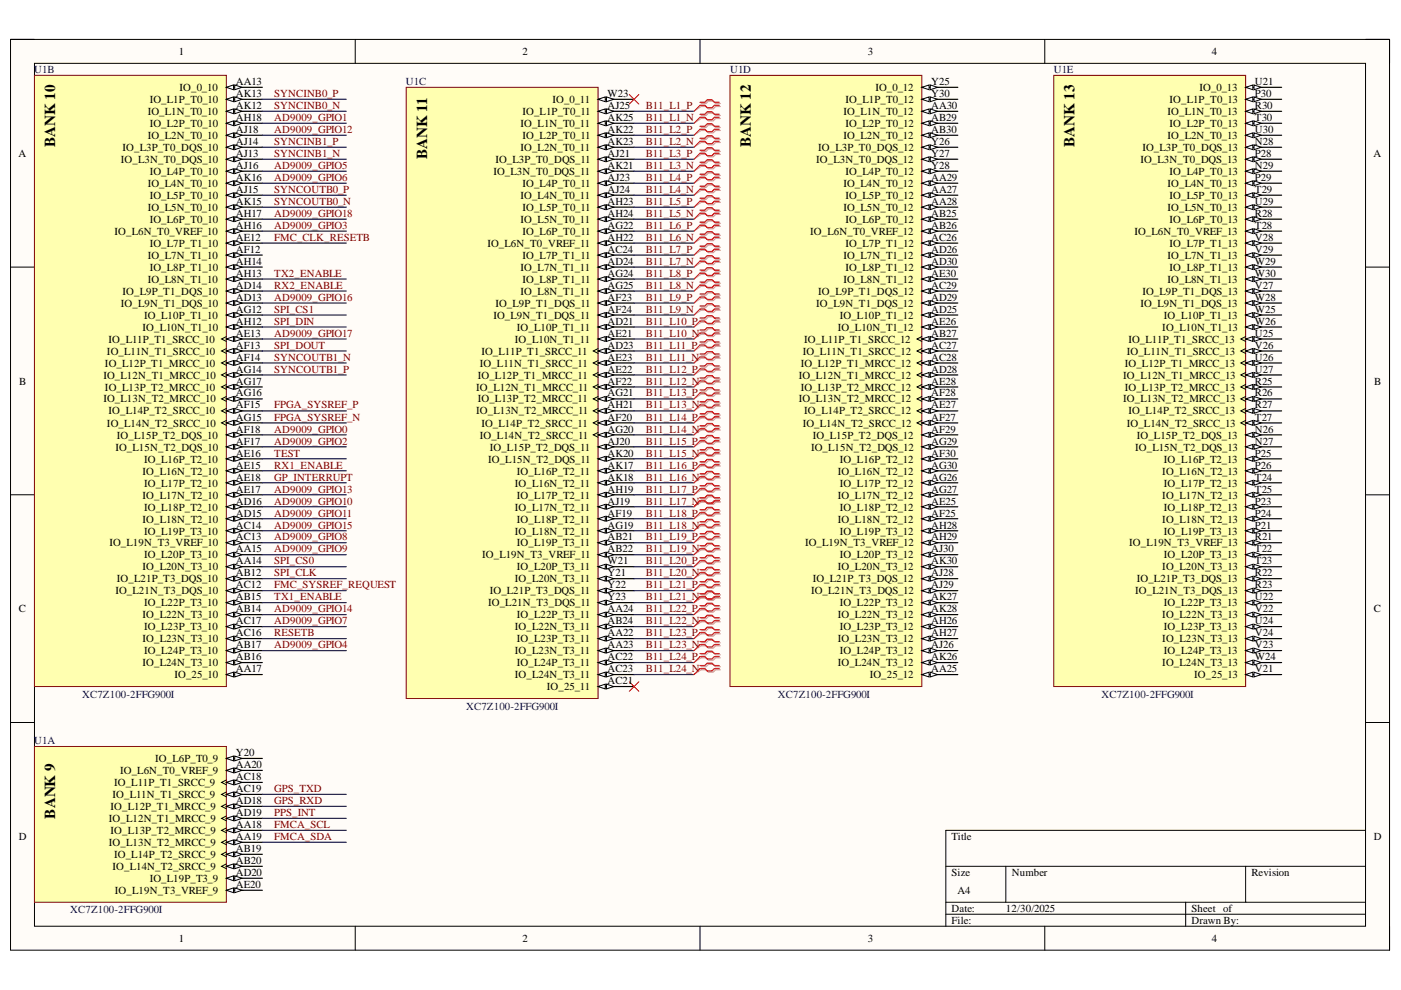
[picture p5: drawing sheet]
<svg xmlns="http://www.w3.org/2000/svg" width="297mm" height="210mm" viewBox="0 0 297 210" stroke-linecap="round" stroke-linejoin="round" font-family="sans-serif">
<defs><g id="words">
<g font-size="3.2">
<text x="11.7" y="31.2" transform="rotate(-90 11.7 31.2)">BANK 10</text>
<text x="90.6" y="33.7" transform="rotate(-90 90.6 33.7)">BANK 11</text>
<text x="159.2" y="31.2" transform="rotate(-90 159.2 31.2)">BANK 12</text>
<text x="227.8" y="31.2" transform="rotate(-90 227.8 31.2)">BANK 13</text>
<text x="11.7" y="173.5" transform="rotate(-90 11.7 173.5)">BANK 9</text>
</g>
<g font-size="2.3">
<text x="37.9" y="11.7">1</text>
<text x="110.8" y="11.7">2</text>
<text x="184" y="11.7">3</text>
<text x="256.9" y="11.7">4</text>
<text x="31.7" y="21.8">IO_L1P_T0_10</text>
<text x="38.1" y="19.3">IO_0_10</text>
<text x="50" y="18">AA13</text>
<text x="50" y="20.5">AK13</text>
<text x="50" y="23.1">AK12</text>
<text x="117.1" y="21.8">IO_0_11</text>
<text x="128.8" y="20.5">W23</text>
<text x="128.8" y="23.1">AJ25</text>
<text x="179.2" y="21.8">IO_L1P_T0_12</text>
<text x="185.6" y="19.3">IO_0_12</text>
<text x="197.4" y="18">Y25</text>
<text x="197.4" y="20.5">Y30</text>
<text x="197.4" y="23.1">AA30</text>
<text x="248" y="21.8">IO_L1P_T0_13</text>
<text x="254.3" y="19.3">IO_0_13</text>
<text x="266.1" y="18">U21</text>
<text x="266.1" y="20.5">P30</text>
<text x="266.1" y="23.1">R30</text>
<text x="31.3" y="24.4">IO_L1N_T0_10</text>
<text x="31.3" y="29.5">IO_L2N_T0_10</text>
<text x="31.7" y="26.9">IO_L2P_T0_10</text>
<text x="50" y="25.6">AH18</text>
<text x="50" y="28.2">AJ18</text>
<text x="110.4" y="26.9">IO_L1N_T0_11</text>
<text x="110.8" y="24.4">IO_L1P_T0_11</text>
<text x="110.8" y="29.5">IO_L2P_T0_11</text>
<text x="128.8" y="25.6">AK25</text>
<text x="128.8" y="28.2">AK22</text>
<text x="178.8" y="24.4">IO_L1N_T0_12</text>
<text x="178.8" y="29.5">IO_L2N_T0_12</text>
<text x="179.2" y="26.9">IO_L2P_T0_12</text>
<text x="197.4" y="25.6">AB29</text>
<text x="197.4" y="28.2">AB30</text>
<text x="247.5" y="24.4">IO_L1N_T0_13</text>
<text x="247.5" y="29.5">IO_L2N_T0_13</text>
<text x="248" y="26.9">IO_L2P_T0_13</text>
<text x="266.1" y="25.6">T30</text>
<text x="266.1" y="28.2">U30</text>
<text x="3.9" y="33.3">A</text>
<text x="25.6" y="34.6">IO_L3N_T0_DQS_10</text>
<text x="26" y="32">IO_L3P_T0_DQS_10</text>
<text x="50" y="30.8">AJ14</text>
<text x="50" y="33.3">AJ13</text>
<text x="50" y="35.9">AJ16</text>
<text x="105" y="34.6">IO_L3P_T0_DQS_11</text>
<text x="110.4" y="32">IO_L2N_T0_11</text>
<text x="128.8" y="30.8">AK23</text>
<text x="128.8" y="33.3">AJ21</text>
<text x="128.8" y="35.9">AK21</text>
<text x="173.1" y="34.6">IO_L3N_T0_DQS_12</text>
<text x="173.5" y="32">IO_L3P_T0_DQS_12</text>
<text x="197.4" y="30.8">Y26</text>
<text x="197.4" y="33.3">Y27</text>
<text x="197.4" y="35.9">Y28</text>
<text x="241.8" y="34.6">IO_L3N_T0_DQS_13</text>
<text x="242.2" y="32">IO_L3P_T0_DQS_13</text>
<text x="266.1" y="30.8">N28</text>
<text x="266.1" y="33.3">P28</text>
<text x="266.1" y="35.9">N29</text>
<text x="291.2" y="33.3">A</text>
<text x="31.3" y="39.7">IO_L4N_T0_10</text>
<text x="31.7" y="37.1">IO_L4P_T0_10</text>
<text x="50" y="38.4">AK16</text>
<text x="50" y="40.9">AJ15</text>
<text x="104.6" y="37.1">IO_L3N_T0_DQS_11</text>
<text x="110.8" y="39.7">IO_L4P_T0_11</text>
<text x="128.8" y="38.4">AJ23</text>
<text x="128.8" y="40.9">AJ24</text>
<text x="178.8" y="39.7">IO_L4N_T0_12</text>
<text x="179.2" y="37.1">IO_L4P_T0_12</text>
<text x="197.4" y="38.4">AA29</text>
<text x="197.4" y="40.9">AA27</text>
<text x="247.5" y="39.7">IO_L4N_T0_13</text>
<text x="248" y="37.1">IO_L4P_T0_13</text>
<text x="266.1" y="38.4">P29</text>
<text x="266.1" y="40.9">T29</text>
<text x="31.3" y="44.7">IO_L5N_T0_10</text>
<text x="31.7" y="42.2">IO_L5P_T0_10</text>
<text x="31.7" y="47.3">IO_L6P_T0_10</text>
<text x="50" y="43.5">AK15</text>
<text x="50" y="46">AH17</text>
<text x="110.4" y="42.2">IO_L4N_T0_11</text>
<text x="110.4" y="47.3">IO_L5N_T0_11</text>
<text x="110.8" y="44.7">IO_L5P_T0_11</text>
<text x="128.8" y="43.5">AH23</text>
<text x="128.8" y="46">AH24</text>
<text x="178.8" y="44.7">IO_L5N_T0_12</text>
<text x="179.2" y="42.2">IO_L5P_T0_12</text>
<text x="179.2" y="47.3">IO_L6P_T0_12</text>
<text x="197.4" y="43.5">AA28</text>
<text x="197.4" y="46">AB25</text>
<text x="247.5" y="44.7">IO_L5N_T0_13</text>
<text x="248" y="42.2">IO_L5P_T0_13</text>
<text x="248" y="47.3">IO_L6P_T0_13</text>
<text x="266.1" y="43.5">U29</text>
<text x="266.1" y="46">R28</text>
<text x="24.3" y="49.8">IO_L6N_T0_VREF_10</text>
<text x="31.7" y="52.3">IO_L7P_T1_10</text>
<text x="50" y="48.5">AH16</text>
<text x="50" y="51.1">AE12</text>
<text x="50" y="53.6">AF12</text>
<text x="103.3" y="52.3">IO_L6N_T0_VREF_11</text>
<text x="110.8" y="49.8">IO_L6P_T0_11</text>
<text x="128.8" y="48.5">AG22</text>
<text x="128.8" y="51.1">AH22</text>
<text x="128.8" y="53.6">AC24</text>
<text x="171.8" y="49.8">IO_L6N_T0_VREF_12</text>
<text x="179.2" y="52.3">IO_L7P_T1_12</text>
<text x="197.4" y="48.5">AB26</text>
<text x="197.4" y="51.1">AC26</text>
<text x="197.4" y="53.6">AD26</text>
<text x="240.5" y="49.8">IO_L6N_T0_VREF_13</text>
<text x="248" y="52.3">IO_L7P_T1_13</text>
<text x="266.1" y="48.5">T28</text>
<text x="266.1" y="51.1">V28</text>
<text x="266.1" y="53.6">V29</text>
<text x="31.3" y="54.9">IO_L7N_T1_10</text>
<text x="31.3" y="60">IO_L8N_T1_10</text>
<text x="31.7" y="57.4">IO_L8P_T1_10</text>
<text x="50" y="56.2">AH14</text>
<text x="50" y="58.7">AH13</text>
<text x="110.4" y="57.4">IO_L7N_T1_11</text>
<text x="110.8" y="54.9">IO_L7P_T1_11</text>
<text x="110.8" y="60">IO_L8P_T1_11</text>
<text x="128.8" y="56.2">AD24</text>
<text x="128.8" y="58.7">AG24</text>
<text x="178.8" y="54.9">IO_L7N_T1_12</text>
<text x="178.8" y="60">IO_L8N_T1_12</text>
<text x="179.2" y="57.4">IO_L8P_T1_12</text>
<text x="197.4" y="56.2">AD30</text>
<text x="197.4" y="58.7">AE30</text>
<text x="247.5" y="54.9">IO_L7N_T1_13</text>
<text x="247.5" y="60">IO_L8N_T1_13</text>
<text x="248" y="57.4">IO_L8P_T1_13</text>
<text x="266.1" y="56.2">W29</text>
<text x="266.1" y="58.7">W30</text>
<text x="25.6" y="65">IO_L9N_T1_DQS_10</text>
<text x="26" y="62.5">IO_L9P_T1_DQS_10</text>
<text x="50" y="61.2">AD14</text>
<text x="50" y="63.8">AD13</text>
<text x="105" y="65">IO_L9P_T1_DQS_11</text>
<text x="110.4" y="62.5">IO_L8N_T1_11</text>
<text x="128.8" y="61.2">AG25</text>
<text x="128.8" y="63.8">AF23</text>
<text x="173.1" y="65">IO_L9N_T1_DQS_12</text>
<text x="173.5" y="62.5">IO_L9P_T1_DQS_12</text>
<text x="197.4" y="61.2">AC29</text>
<text x="197.4" y="63.8">AD29</text>
<text x="241.8" y="65">IO_L9N_T1_DQS_13</text>
<text x="242.2" y="62.5">IO_L9P_T1_DQS_13</text>
<text x="266.1" y="61.2">V27</text>
<text x="266.1" y="63.8">W28</text>
<text x="30.2" y="70.1">IO_L10N_T1_10</text>
<text x="30.6" y="67.6">IO_L10P_T1_10</text>
<text x="50" y="66.3">AG12</text>
<text x="50" y="68.8">AH12</text>
<text x="50" y="71.4">AE13</text>
<text x="104.6" y="67.6">IO_L9N_T1_DQS_11</text>
<text x="109.6" y="70.1">IO_L10P_T1_11</text>
<text x="128.8" y="66.3">AF24</text>
<text x="128.8" y="68.8">AD21</text>
<text x="128.8" y="71.4">AE21</text>
<text x="177.6" y="70.1">IO_L10N_T1_12</text>
<text x="178.1" y="67.6">IO_L10P_T1_12</text>
<text x="197.4" y="66.3">AD25</text>
<text x="197.4" y="68.8">AE26</text>
<text x="197.4" y="71.4">AB27</text>
<text x="246.4" y="70.1">IO_L10N_T1_13</text>
<text x="246.8" y="67.6">IO_L10P_T1_13</text>
<text x="266.1" y="66.3">W25</text>
<text x="266.1" y="68.8">W26</text>
<text x="266.1" y="71.4">U25</text>
<text x="22.3" y="77.7">IO_L12P_T1_MRCC_10</text>
<text x="22.7" y="75.2">IO_L11N_T1_SRCC_10</text>
<text x="23" y="72.6">IO_L11P_T1_SRCC_10</text>
<text x="50" y="73.9">AF13</text>
<text x="50" y="76.5">AF14</text>
<text x="101.7" y="77.7">IO_L11N_T1_SRCC_11</text>
<text x="102.1" y="75.2">IO_L11P_T1_SRCC_11</text>
<text x="109.2" y="72.6">IO_L10N_T1_11</text>
<text x="128.8" y="73.9">AD23</text>
<text x="128.8" y="76.5">AE23</text>
<text x="169.8" y="77.7">IO_L12P_T1_MRCC_12</text>
<text x="170.2" y="75.2">IO_L11N_T1_SRCC_12</text>
<text x="170.5" y="72.6">IO_L11P_T1_SRCC_12</text>
<text x="197.4" y="73.9">AC27</text>
<text x="197.4" y="76.5">AC28</text>
<text x="238.5" y="77.7">IO_L12P_T1_MRCC_13</text>
<text x="238.9" y="75.2">IO_L11N_T1_SRCC_13</text>
<text x="239.2" y="72.6">IO_L11P_T1_SRCC_13</text>
<text x="266.1" y="73.9">V26</text>
<text x="266.1" y="76.5">U26</text>
<text x="4.1" y="81.5">B</text>
<text x="21.9" y="80.3">IO_L12N_T1_MRCC_10</text>
<text x="22.3" y="82.8">IO_L13P_T2_MRCC_10</text>
<text x="50" y="79">AG14</text>
<text x="50" y="81.5">AG17</text>
<text x="101" y="82.8">IO_L12N_T1_MRCC_11</text>
<text x="101.3" y="80.3">IO_L12P_T1_MRCC_11</text>
<text x="128.8" y="79">AE22</text>
<text x="128.8" y="81.5">AF22</text>
<text x="169.3" y="80.3">IO_L12N_T1_MRCC_12</text>
<text x="169.8" y="82.8">IO_L13P_T2_MRCC_12</text>
<text x="197.4" y="79">AD28</text>
<text x="197.4" y="81.5">AE28</text>
<text x="238.1" y="80.3">IO_L12N_T1_MRCC_13</text>
<text x="238.5" y="82.8">IO_L13P_T2_MRCC_13</text>
<text x="266.1" y="79">U27</text>
<text x="266.1" y="81.5">R25</text>
<text x="291.4" y="81.5">B</text>
<text x="21.9" y="85.3">IO_L13N_T2_MRCC_10</text>
<text x="23" y="87.9">IO_L14P_T2_SRCC_10</text>
<text x="50" y="84.1">AG16</text>
<text x="50" y="86.6">AF15</text>
<text x="50" y="89.2">AG15</text>
<text x="101" y="87.9">IO_L13N_T2_MRCC_11</text>
<text x="101.3" y="85.3">IO_L13P_T2_MRCC_11</text>
<text x="128.8" y="84.1">AG21</text>
<text x="128.8" y="86.6">AH21</text>
<text x="128.8" y="89.2">AF20</text>
<text x="169.3" y="85.3">IO_L13N_T2_MRCC_12</text>
<text x="170.5" y="87.9">IO_L14P_T2_SRCC_12</text>
<text x="197.4" y="84.1">AF28</text>
<text x="197.4" y="86.6">AE27</text>
<text x="197.4" y="89.2">AF27</text>
<text x="238.1" y="85.3">IO_L13N_T2_MRCC_13</text>
<text x="239.2" y="87.9">IO_L14P_T2_SRCC_13</text>
<text x="266.1" y="84.1">R26</text>
<text x="266.1" y="86.6">R27</text>
<text x="266.1" y="89.2">T27</text>
<text x="22.7" y="90.5">IO_L14N_T2_SRCC_10</text>
<text x="24.5" y="95.6">IO_L15N_T2_DQS_10</text>
<text x="24.8" y="93">IO_L15P_T2_DQS_10</text>
<text x="50" y="91.8">AF18</text>
<text x="50" y="94.3">AF17</text>
<text x="101.7" y="93">IO_L14N_T2_SRCC_11</text>
<text x="102.1" y="90.5">IO_L14P_T2_SRCC_11</text>
<text x="103.8" y="95.6">IO_L15P_T2_DQS_11</text>
<text x="128.8" y="91.8">AG20</text>
<text x="128.8" y="94.3">AJ20</text>
<text x="170.2" y="90.5">IO_L14N_T2_SRCC_12</text>
<text x="172" y="95.6">IO_L15N_T2_DQS_12</text>
<text x="172.3" y="93">IO_L15P_T2_DQS_12</text>
<text x="197.4" y="91.8">AF29</text>
<text x="197.4" y="94.3">AG29</text>
<text x="238.9" y="90.5">IO_L14N_T2_SRCC_13</text>
<text x="240.7" y="95.6">IO_L15N_T2_DQS_13</text>
<text x="241" y="93">IO_L15P_T2_DQS_13</text>
<text x="266.1" y="91.8">N26</text>
<text x="266.1" y="94.3">N27</text>
<text x="30.2" y="100.6">IO_L16N_T2_10</text>
<text x="30.6" y="98.1">IO_L16P_T2_10</text>
<text x="50" y="96.8">AE16</text>
<text x="50" y="99.4">AE15</text>
<text x="50" y="101.9">AE18</text>
<text x="103.5" y="98.1">IO_L15N_T2_DQS_11</text>
<text x="109.6" y="100.6">IO_L16P_T2_11</text>
<text x="128.8" y="96.8">AK20</text>
<text x="128.8" y="99.4">AK17</text>
<text x="128.8" y="101.9">AK18</text>
<text x="177.6" y="100.6">IO_L16N_T2_12</text>
<text x="178.1" y="98.1">IO_L16P_T2_12</text>
<text x="197.4" y="96.8">AF30</text>
<text x="197.4" y="99.4">AG30</text>
<text x="197.4" y="101.9">AG26</text>
<text x="246.4" y="100.6">IO_L16N_T2_13</text>
<text x="246.8" y="98.1">IO_L16P_T2_13</text>
<text x="266.1" y="96.8">P25</text>
<text x="266.1" y="99.4">P26</text>
<text x="266.1" y="101.9">T24</text>
<text x="30.2" y="105.7">IO_L17N_T2_10</text>
<text x="30.6" y="103.2">IO_L17P_T2_10</text>
<text x="50" y="104.4">AE17</text>
<text x="50" y="107">AD16</text>
<text x="109.2" y="103.2">IO_L16N_T2_11</text>
<text x="109.6" y="105.7">IO_L17P_T2_11</text>
<text x="128.8" y="104.4">AH19</text>
<text x="128.8" y="107">AJ19</text>
<text x="177.6" y="105.7">IO_L17N_T2_12</text>
<text x="178.1" y="103.2">IO_L17P_T2_12</text>
<text x="197.4" y="104.4">AG27</text>
<text x="197.4" y="107">AE25</text>
<text x="246.4" y="105.7">IO_L17N_T2_13</text>
<text x="246.8" y="103.2">IO_L17P_T2_13</text>
<text x="266.1" y="104.4">T25</text>
<text x="266.1" y="107">P23</text>
<text x="30.2" y="110.8">IO_L18N_T2_10</text>
<text x="30.6" y="108.3">IO_L18P_T2_10</text>
<text x="30.6" y="113.3">IO_L19P_T3_10</text>
<text x="50" y="109.5">AD15</text>
<text x="50" y="112.1">AC14</text>
<text x="109.2" y="108.3">IO_L17N_T2_11</text>
<text x="109.2" y="113.3">IO_L18N_T2_11</text>
<text x="109.6" y="110.8">IO_L18P_T2_11</text>
<text x="128.8" y="109.5">AF19</text>
<text x="128.8" y="112.1">AG19</text>
<text x="177.6" y="110.8">IO_L18N_T2_12</text>
<text x="178.1" y="108.3">IO_L18P_T2_12</text>
<text x="178.1" y="113.3">IO_L19P_T3_12</text>
<text x="197.4" y="109.5">AF25</text>
<text x="197.4" y="112.1">AH28</text>
<text x="246.4" y="110.8">IO_L18N_T2_13</text>
<text x="246.8" y="108.3">IO_L18P_T2_13</text>
<text x="246.8" y="113.3">IO_L19P_T3_13</text>
<text x="266.1" y="109.5">P24</text>
<text x="266.1" y="112.1">P21</text>
<text x="23.2" y="115.9">IO_L19N_T3_VREF_10</text>
<text x="30.6" y="118.4">IO_L20P_T3_10</text>
<text x="50" y="114.6">AC13</text>
<text x="50" y="117.1">AA15</text>
<text x="50" y="119.7">AA14</text>
<text x="102.2" y="118.4">IO_L19N_T3_VREF_11</text>
<text x="109.6" y="115.9">IO_L19P_T3_11</text>
<text x="128.8" y="114.6">AB21</text>
<text x="128.8" y="117.1">AB22</text>
<text x="128.8" y="119.7">W21</text>
<text x="170.7" y="115.9">IO_L19N_T3_VREF_12</text>
<text x="178.1" y="118.4">IO_L20P_T3_12</text>
<text x="197.4" y="114.6">AH29</text>
<text x="197.4" y="117.1">AJ30</text>
<text x="197.4" y="119.7">AK30</text>
<text x="239.4" y="115.9">IO_L19N_T3_VREF_13</text>
<text x="246.8" y="118.4">IO_L20P_T3_13</text>
<text x="266.1" y="114.6">R21</text>
<text x="266.1" y="117.1">T22</text>
<text x="266.1" y="119.7">T23</text>
<text x="24.8" y="123.5">IO_L21P_T3_DQS_10</text>
<text x="30.2" y="120.9">IO_L20N_T3_10</text>
<text x="50" y="122.2">AB12</text>
<text x="50" y="124.7">AC12</text>
<text x="109.2" y="123.5">IO_L20N_T3_11</text>
<text x="109.6" y="120.9">IO_L20P_T3_11</text>
<text x="128.8" y="122.2">Y21</text>
<text x="128.8" y="124.7">Y22</text>
<text x="172.3" y="123.5">IO_L21P_T3_DQS_12</text>
<text x="177.6" y="120.9">IO_L20N_T3_12</text>
<text x="197.4" y="122.2">AJ28</text>
<text x="197.4" y="124.7">AJ29</text>
<text x="241" y="123.5">IO_L21P_T3_DQS_13</text>
<text x="246.4" y="120.9">IO_L20N_T3_13</text>
<text x="266.1" y="122.2">R22</text>
<text x="266.1" y="124.7">R23</text>
<text x="4" y="129.8">C</text>
<text x="24.5" y="126">IO_L21N_T3_DQS_10</text>
<text x="30.2" y="131.1">IO_L22N_T3_10</text>
<text x="30.6" y="128.6">IO_L22P_T3_10</text>
<text x="50" y="127.3">AB15</text>
<text x="50" y="129.8">AB14</text>
<text x="103.5" y="128.6">IO_L21N_T3_DQS_11</text>
<text x="103.8" y="126">IO_L21P_T3_DQS_11</text>
<text x="109.6" y="131.1">IO_L22P_T3_11</text>
<text x="128.8" y="127.3">Y23</text>
<text x="128.8" y="129.8">AA24</text>
<text x="172" y="126">IO_L21N_T3_DQS_12</text>
<text x="177.6" y="131.1">IO_L22N_T3_12</text>
<text x="178.1" y="128.6">IO_L22P_T3_12</text>
<text x="197.4" y="127.3">AK27</text>
<text x="197.4" y="129.8">AK28</text>
<text x="240.7" y="126">IO_L21N_T3_DQS_13</text>
<text x="246.4" y="131.1">IO_L22N_T3_13</text>
<text x="246.8" y="128.6">IO_L22P_T3_13</text>
<text x="266.1" y="127.3">U22</text>
<text x="266.1" y="129.8">V22</text>
<text x="291.3" y="129.8">C</text>
<text x="30.2" y="136.2">IO_L23N_T3_10</text>
<text x="30.6" y="133.6">IO_L23P_T3_10</text>
<text x="50" y="132.4">AC17</text>
<text x="50" y="134.9">AC16</text>
<text x="50" y="137.4">AB17</text>
<text x="109.2" y="133.6">IO_L22N_T3_11</text>
<text x="109.6" y="136.2">IO_L23P_T3_11</text>
<text x="128.8" y="132.4">AB24</text>
<text x="128.8" y="134.9">AA22</text>
<text x="128.8" y="137.4">AA23</text>
<text x="177.6" y="136.2">IO_L23N_T3_12</text>
<text x="178.1" y="133.6">IO_L23P_T3_12</text>
<text x="197.4" y="132.4">AH26</text>
<text x="197.4" y="134.9">AH27</text>
<text x="197.4" y="137.4">AJ26</text>
<text x="246.4" y="136.2">IO_L23N_T3_13</text>
<text x="246.8" y="133.6">IO_L23P_T3_13</text>
<text x="266.1" y="132.4">U24</text>
<text x="266.1" y="134.9">V24</text>
<text x="266.1" y="137.4">V23</text>
<text x="30.2" y="141.2">IO_L24N_T3_10</text>
<text x="30.6" y="138.7">IO_L24P_T3_10</text>
<text x="37" y="143.8">IO_25_10</text>
<text x="50" y="140">AB16</text>
<text x="50" y="142.5">AA17</text>
<text x="109.2" y="138.7">IO_L23N_T3_11</text>
<text x="109.2" y="143.8">IO_L24N_T3_11</text>
<text x="109.6" y="141.2">IO_L24P_T3_11</text>
<text x="128.8" y="140">AC22</text>
<text x="128.8" y="142.5">AC23</text>
<text x="177.6" y="141.2">IO_L24N_T3_12</text>
<text x="178.1" y="138.7">IO_L24P_T3_12</text>
<text x="184.4" y="143.8">IO_25_12</text>
<text x="197.4" y="140">AK26</text>
<text x="197.4" y="142.5">AA25</text>
<text x="246.4" y="141.2">IO_L24N_T3_13</text>
<text x="246.8" y="138.7">IO_L24P_T3_13</text>
<text x="253.2" y="143.8">IO_25_13</text>
<text x="266.1" y="140">W24</text>
<text x="266.1" y="142.5">V21</text>
<text x="115.9" y="146.3">IO_25_11</text>
<text x="128.8" y="145">AC21</text>
<text x="32.9" y="161.6">IO_L6P_T0_9</text>
<text x="50" y="160.4">Y20</text>
<text x="24.2" y="166.7">IO_L11P_T1_SRCC_9</text>
<text x="25.5" y="164.2">IO_L6N_T0_VREF_9</text>
<text x="50" y="162.9">AA20</text>
<text x="50" y="165.4">AC18</text>
<text x="50" y="168">AC19</text>
<text x="23.4" y="171.8">IO_L12P_T1_MRCC_9</text>
<text x="23.9" y="169.2">IO_L11N_T1_SRCC_9</text>
<text x="50" y="170.5">AD18</text>
<text x="50" y="173">AD19</text>
<text x="4" y="178.1">D</text>
<text x="23.1" y="174.3">IO_L12N_T1_MRCC_9</text>
<text x="23.1" y="179.4">IO_L13N_T2_MRCC_9</text>
<text x="23.4" y="176.8">IO_L13P_T2_MRCC_9</text>
<text x="50" y="175.6">AA18</text>
<text x="50" y="178.1">AA19</text>
<text x="201.8" y="178.1">Title</text>
<text x="291.3" y="178.1">D</text>
<text x="23.9" y="184.5">IO_L14N_T2_SRCC_9</text>
<text x="24.2" y="181.9">IO_L14P_T2_SRCC_9</text>
<text x="50" y="180.7">AB19</text>
<text x="50" y="183.2">AB20</text>
<text x="50" y="185.7">AD20</text>
<text x="201.8" y="185.7">Size</text>
<text x="214.5" y="185.7">Number</text>
<text x="265.3" y="185.7">Revision</text>
<text x="24.4" y="189.5">IO_L19N_T3_VREF_9</text>
<text x="31.7" y="187">IO_L19P_T3_9</text>
<text x="50" y="188.3">AE20</text>
<text x="203" y="189.5">A4</text>
<text x="201.8" y="195.9">File:</text>
<text x="201.8" y="193.3">Date:</text>
<text x="213.3" y="193.3">12/30/2025</text>
<text x="252.6" y="195.9">Drawn By:</text>
<text x="252.6" y="193.3">Sheet of</text>
<text x="37.9" y="199.7">1</text>
<text x="110.8" y="199.7">2</text>
<text x="184" y="199.7">3</text>
<text x="256.9" y="199.7">4</text>
</g>
<g font-size="2.3" fill="#000080">
<text x="7.3" y="15.5">U1B</text>
<text x="154.8" y="15.5">U1D</text>
<text x="223.4" y="15.5">U1E</text>
<text x="86.1" y="18">U1C</text>
<text x="17.4" y="147.9">XC7Z100-2FFG900I</text>
<text x="164.9" y="147.9">XC7Z100-2FFG900I</text>
<text x="233.6" y="147.9">XC7Z100-2FFG900I</text>
<text x="98.8" y="150.5">XC7Z100-2FFG900I</text>
<text x="7.3" y="157.8">U1A</text>
<text x="14.9" y="193.7">XC7Z100-2FFG900I</text>
</g>
<g font-size="2.3" fill="#800000">
<text x="58.1" y="20.5">SYNCINB0_P</text>
<text x="58.1" y="23.1">SYNCINB0_N</text>
<text x="136.9" y="23.1">B11_L1_P</text>
<text x="58.1" y="25.6">AD9009_GPIO1</text>
<text x="58.1" y="28.2">AD9009_GPIO12</text>
<text x="136.9" y="28.2">B11_L2_P</text>
<text x="136.9" y="25.6">B11_L1_N</text>
<text x="58.1" y="35.9">AD9009_GPIO5</text>
<text x="58.1" y="33.3">SYNCINB1_N</text>
<text x="58.1" y="30.8">SYNCINB1_P</text>
<text x="136.9" y="35.9">B11_L3_N</text>
<text x="136.9" y="33.3">B11_L3_P</text>
<text x="136.9" y="30.8">B11_L2_N</text>
<text x="58.1" y="38.4">AD9009_GPIO6</text>
<text x="58.1" y="40.9">SYNCOUTB0_P</text>
<text x="136.9" y="40.9">B11_L4_N</text>
<text x="136.9" y="38.4">B11_L4_P</text>
<text x="58.1" y="46">AD9009_GPIO18</text>
<text x="58.1" y="43.5">SYNCOUTB0_N</text>
<text x="136.9" y="46">B11_L5_N</text>
<text x="136.9" y="43.5">B11_L5_P</text>
<text x="58.1" y="51.1">FMC_CLK_RESETB</text>
<text x="58.1" y="48.5">AD9009_GPIO3</text>
<text x="136.9" y="53.6">B11_L7_P</text>
<text x="136.9" y="51.1">B11_L6_N</text>
<text x="136.9" y="48.5">B11_L6_P</text>
<text x="58.1" y="58.7">TX2_ENABLE</text>
<text x="136.9" y="58.7">B11_L8_P</text>
<text x="136.9" y="56.2">B11_L7_N</text>
<text x="58.1" y="63.8">AD9009_GPIO16</text>
<text x="58.1" y="61.2">RX2_ENABLE</text>
<text x="136.9" y="63.8">B11_L9_P</text>
<text x="136.9" y="61.2">B11_L8_N</text>
<text x="58.1" y="68.8">SPI_DIN</text>
<text x="58.1" y="66.3">SPI_CS1</text>
<text x="58.1" y="71.4">AD9009_GPIO17</text>
<text x="136.9" y="71.4">B11_L10_N</text>
<text x="136.9" y="68.8">B11_L10_P</text>
<text x="136.9" y="66.3">B11_L9_N</text>
<text x="58.1" y="76.5">SYNCOUTB1_N</text>
<text x="58.1" y="73.9">SPI_DOUT</text>
<text x="136.9" y="76.5">B11_L11_N</text>
<text x="136.9" y="73.9">B11_L11_P</text>
<text x="58.1" y="79">SYNCOUTB1_P</text>
<text x="136.9" y="81.5">B11_L12_N</text>
<text x="136.9" y="79">B11_L12_P</text>
<text x="58.1" y="89.2">FPGA_SYSREF_N</text>
<text x="58.1" y="86.6">FPGA_SYSREF_P</text>
<text x="136.9" y="89.2">B11_L14_P</text>
<text x="136.9" y="86.6">B11_L13_N</text>
<text x="136.9" y="84.1">B11_L13_P</text>
<text x="58.1" y="94.3">AD9009_GPIO2</text>
<text x="58.1" y="91.8">AD9009_GPIO0</text>
<text x="136.9" y="94.3">B11_L15_P</text>
<text x="136.9" y="91.8">B11_L14_N</text>
<text x="58.1" y="96.8">TEST</text>
<text x="58.1" y="101.9">GP_INTERRUPT</text>
<text x="58.1" y="99.4">RX1_ENABLE</text>
<text x="136.9" y="101.9">B11_L16_N</text>
<text x="136.9" y="99.4">B11_L16_P</text>
<text x="136.9" y="96.8">B11_L15_N</text>
<text x="58.1" y="107">AD9009_GPIO10</text>
<text x="58.1" y="104.4">AD9009_GPIO13</text>
<text x="136.9" y="107">B11_L17_N</text>
<text x="136.9" y="104.4">B11_L17_P</text>
<text x="58.1" y="109.5">AD9009_GPIO11</text>
<text x="58.1" y="112.1">AD9009_GPIO15</text>
<text x="136.9" y="112.1">B11_L18_N</text>
<text x="136.9" y="109.5">B11_L18_P</text>
<text x="58.1" y="119.7">SPI_CS0</text>
<text x="58.1" y="114.6">AD9009_GPIO8</text>
<text x="58.1" y="117.1">AD9009_GPIO9</text>
<text x="136.9" y="119.7">B11_L20_P</text>
<text x="136.9" y="117.1">B11_L19_N</text>
<text x="136.9" y="114.6">B11_L19_P</text>
<text x="58.1" y="122.2">SPI_CLK</text>
<text x="58.1" y="124.7">FMC_SYSREF_REQUEST</text>
<text x="136.9" y="124.7">B11_L21_P</text>
<text x="136.9" y="122.2">B11_L20_N</text>
<text x="58.1" y="127.3">TX1_ENABLE</text>
<text x="58.1" y="129.8">AD9009_GPIO14</text>
<text x="136.9" y="129.8">B11_L22_P</text>
<text x="136.9" y="127.3">B11_L21_N</text>
<text x="58.1" y="134.9">RESETB</text>
<text x="58.1" y="137.4">AD9009_GPIO4</text>
<text x="58.1" y="132.4">AD9009_GPIO7</text>
<text x="136.9" y="137.4">B11_L23_N</text>
<text x="136.9" y="134.9">B11_L23_P</text>
<text x="136.9" y="132.4">B11_L22_N</text>
<text x="136.9" y="142.5">B11_L24_N</text>
<text x="136.9" y="140">B11_L24_P</text>
<text x="58.1" y="168">GPS_TXD</text>
<text x="58.1" y="173">PPS_INT</text>
<text x="58.1" y="170.5">GPS_RXD</text>
<text x="58.1" y="178.1">FMCA_SDA</text>
<text x="58.1" y="175.6">FMCA_SCL</text>
</g>
</g></defs>
<path d="M2.2 8.4h292.4v193.1h-292.4z" fill-rule="evenodd" fill="#fffcf8"/>
<path d="M2.2 8.4h292.4v193.1h-292.4z" fill="none" stroke="#000" stroke-width=".21"/>
<path d="M7.3 13.4h282.2v183h-282.2z" fill-rule="evenodd" fill="#fffcf8"/>
<g fill="none" stroke="#000" stroke-width=".21">
<path d="M2.2 8.4h5.1M7.3 13.4h282.2v183h-282.2zM75.3 8.4v5M148.4 8.4v5M221.5 8.4v5M289.5 8.4h5.1v5M2.2 56.6h5.1M289.5 56.6h5.1M2.2 104.9h5.1M289.5 104.9h5.1M2.2 153.2h5.1M289.5 153.2h5.1"/>
<path d="M289.5 176.1h-89v20.3M75.3 196.4v5.1M148.4 196.4v5.1M200.5 183.7h89M200.5 191.3h89M200.5 193.8h89M213.3 183.7v7.6M221.5 196.4v5.1M251.4 191.3v5.1M264.1 183.7v7.6M294.6 196.4v5.1"/>
</g>
<path d="M7.3 16h40.7v129.6h-40.7z" fill-rule="evenodd" fill="#ffffb0"/>
<path d="M7.3 16h40.7v129.6h-40.7z" fill="none" stroke="#800000" stroke-width=".21"/>
<path d="M48 143h7.6" fill="none" stroke="#000" stroke-width=".25"/>
<path d="M48 143l1.5-.5v1z" fill="#f8fcff"/>
<path d="M48 143l1.5-.5v1z" fill="none" stroke="#000" stroke-width=".21"/>
<path d="M49.8 142.5l1.5 .5-1.5 .5z" fill="#f8fcff"/>
<path d="M49.8 142.5l1.5 .5-1.5 .5z" fill="none" stroke="#000" stroke-width=".21"/>
<path d="M48 140.5h7.6" fill="none" stroke="#000" stroke-width=".25"/>
<path d="M48 140.5l1.5-.5v1z" fill="#f8fcff"/>
<path d="M48 140.5l1.5-.5v1z" fill="none" stroke="#000" stroke-width=".21"/>
<path d="M49.8 140l1.5 .5-1.5 .5z" fill="#f8fcff"/>
<path d="M49.8 140l1.5 .5-1.5 .5z" fill="none" stroke="#000" stroke-width=".21"/>
<path d="M48 137.9h7.6" fill="none" stroke="#000" stroke-width=".25"/>
<path d="M48 137.9l1.5-.5v1z" fill="#f8fcff"/>
<path d="M48 137.9l1.5-.5v1z" fill="none" stroke="#000" stroke-width=".21"/>
<path d="M49.8 137.4l1.5 .5-1.5 .5z" fill="#f8fcff"/>
<path d="M49.8 137.4l1.5 .5-1.5 .5z" fill="none" stroke="#000" stroke-width=".21"/>
<path d="M48 135.4h7.6" fill="none" stroke="#000" stroke-width=".25"/>
<path d="M48 135.4l1.5-.5v1z" fill="#f8fcff"/>
<path d="M48 135.4l1.5-.5v1z" fill="none" stroke="#000" stroke-width=".21"/>
<path d="M49.8 134.9l1.5 .5-1.5 .5z" fill="#f8fcff"/>
<path d="M49.8 134.9l1.5 .5-1.5 .5z" fill="none" stroke="#000" stroke-width=".21"/>
<path d="M48 132.9h7.6" fill="none" stroke="#000" stroke-width=".25"/>
<path d="M48 132.9l1.5-.6v1.1z" fill="#f8fcff"/>
<path d="M48 132.9l1.5-.6v1.1z" fill="none" stroke="#000" stroke-width=".21"/>
<path d="M49.8 132.3l1.5 .6-1.5 .5z" fill="#f8fcff"/>
<path d="M49.8 132.3l1.5 .6-1.5 .5z" fill="none" stroke="#000" stroke-width=".21"/>
<path d="M48 130.3h7.6" fill="none" stroke="#000" stroke-width=".25"/>
<path d="M48 130.3l1.5-.5v1z" fill="#f8fcff"/>
<path d="M48 130.3l1.5-.5v1z" fill="none" stroke="#000" stroke-width=".21"/>
<path d="M49.8 129.8l1.5 .5-1.5 .5z" fill="#f8fcff"/>
<path d="M49.8 129.8l1.5 .5-1.5 .5z" fill="none" stroke="#000" stroke-width=".21"/>
<path d="M48 127.8h7.6" fill="none" stroke="#000" stroke-width=".25"/>
<path d="M48 127.8l1.5-.5v1z" fill="#f8fcff"/>
<path d="M48 127.8l1.5-.5v1z" fill="none" stroke="#000" stroke-width=".21"/>
<path d="M49.8 127.3l1.5 .5-1.5 .5z" fill="#f8fcff"/>
<path d="M49.8 127.3l1.5 .5-1.5 .5z" fill="none" stroke="#000" stroke-width=".21"/>
<path d="M48 125.2h7.6" fill="none" stroke="#000" stroke-width=".25"/>
<path d="M48 125.2l1.5-.5v1z" fill="#f8fcff"/>
<path d="M48 125.2l1.5-.5v1z" fill="none" stroke="#000" stroke-width=".21"/>
<path d="M49.8 124.7l1.5 .5-1.5 .5z" fill="#f8fcff"/>
<path d="M49.8 124.7l1.5 .5-1.5 .5z" fill="none" stroke="#000" stroke-width=".21"/>
<path d="M48 122.7h7.6" fill="none" stroke="#000" stroke-width=".25"/>
<path d="M48 122.7l1.5-.5v1z" fill="#f8fcff"/>
<path d="M48 122.7l1.5-.5v1z" fill="none" stroke="#000" stroke-width=".21"/>
<path d="M49.8 122.2l1.5 .5-1.5 .5z" fill="#f8fcff"/>
<path d="M49.8 122.2l1.5 .5-1.5 .5z" fill="none" stroke="#000" stroke-width=".21"/>
<path d="M48 120.2h7.6" fill="none" stroke="#000" stroke-width=".25"/>
<path d="M48 120.2l1.5-.6v1.1z" fill="#f8fcff"/>
<path d="M48 120.2l1.5-.6v1.1z" fill="none" stroke="#000" stroke-width=".21"/>
<path d="M49.8 119.6l1.5 .6-1.5 .5z" fill="#f8fcff"/>
<path d="M49.8 119.6l1.5 .6-1.5 .5z" fill="none" stroke="#000" stroke-width=".21"/>
<path d="M48 117.6h7.6" fill="none" stroke="#000" stroke-width=".25"/>
<path d="M48 117.6l1.5-.5v1z" fill="#f8fcff"/>
<path d="M48 117.6l1.5-.5v1z" fill="none" stroke="#000" stroke-width=".21"/>
<path d="M49.8 117.1l1.5 .5-1.5 .5z" fill="#f8fcff"/>
<path d="M49.8 117.1l1.5 .5-1.5 .5z" fill="none" stroke="#000" stroke-width=".21"/>
<path d="M48 115.1h7.6" fill="none" stroke="#000" stroke-width=".25"/>
<path d="M48 115.1l1.5-.5v1z" fill="#f8fcff"/>
<path d="M48 115.1l1.5-.5v1z" fill="none" stroke="#000" stroke-width=".21"/>
<path d="M49.8 114.6l1.5 .5-1.5 .5z" fill="#f8fcff"/>
<path d="M49.8 114.6l1.5 .5-1.5 .5z" fill="none" stroke="#000" stroke-width=".21"/>
<path d="M48 112.5h7.6" fill="none" stroke="#000" stroke-width=".25"/>
<path d="M48 112.5l1.5-.5v1z" fill="#f8fcff"/>
<path d="M48 112.5l1.5-.5v1z" fill="none" stroke="#000" stroke-width=".21"/>
<path d="M49.8 112l1.5 .5-1.5 .5z" fill="#f8fcff"/>
<path d="M49.8 112l1.5 .5-1.5 .5z" fill="none" stroke="#000" stroke-width=".21"/>
<path d="M48 110h7.6" fill="none" stroke="#000" stroke-width=".25"/>
<path d="M48 110l1.5-.5v1z" fill="#f8fcff"/>
<path d="M48 110l1.5-.5v1z" fill="none" stroke="#000" stroke-width=".21"/>
<path d="M49.8 109.5l1.5 .5-1.5 .5z" fill="#f8fcff"/>
<path d="M49.8 109.5l1.5 .5-1.5 .5z" fill="none" stroke="#000" stroke-width=".21"/>
<path d="M48 107.4h7.6" fill="none" stroke="#000" stroke-width=".25"/>
<path d="M48 107.4l1.5-.5v1.1z" fill="#f8fcff"/>
<path d="M48 107.4l1.5-.5v1.1z" fill="none" stroke="#000" stroke-width=".21"/>
<path d="M49.8 106.9l1.5 .5-1.5 .6z" fill="#f8fcff"/>
<path d="M49.8 106.9l1.5 .5-1.5 .6z" fill="none" stroke="#000" stroke-width=".21"/>
<path d="M48 104.9h7.6" fill="none" stroke="#000" stroke-width=".25"/>
<path d="M48 104.9l1.5-.5v1z" fill="#f8fcff"/>
<path d="M48 104.9l1.5-.5v1z" fill="none" stroke="#000" stroke-width=".21"/>
<path d="M49.8 104.4l1.5 .5-1.5 .5z" fill="#f8fcff"/>
<path d="M49.8 104.4l1.5 .5-1.5 .5z" fill="none" stroke="#000" stroke-width=".21"/>
<path d="M48 102.4h7.6" fill="none" stroke="#000" stroke-width=".25"/>
<path d="M48 102.4l1.5-.5v1z" fill="#f8fcff"/>
<path d="M48 102.4l1.5-.5v1z" fill="none" stroke="#000" stroke-width=".21"/>
<path d="M49.8 101.9l1.5 .5-1.5 .5z" fill="#f8fcff"/>
<path d="M49.8 101.9l1.5 .5-1.5 .5z" fill="none" stroke="#000" stroke-width=".21"/>
<path d="M48 99.8h7.6" fill="none" stroke="#000" stroke-width=".25"/>
<path d="M48 99.8l1.5-.5v1z" fill="#f8fcff"/>
<path d="M48 99.8l1.5-.5v1z" fill="none" stroke="#000" stroke-width=".21"/>
<path d="M49.8 99.3l1.5 .5-1.5 .5z" fill="#f8fcff"/>
<path d="M49.8 99.3l1.5 .5-1.5 .5z" fill="none" stroke="#000" stroke-width=".21"/>
<path d="M48 97.3h7.6" fill="none" stroke="#000" stroke-width=".25"/>
<path d="M48 97.3l1.5-.5v1z" fill="#f8fcff"/>
<path d="M48 97.3l1.5-.5v1z" fill="none" stroke="#000" stroke-width=".21"/>
<path d="M49.8 96.8l1.5 .5-1.5 .5z" fill="#f8fcff"/>
<path d="M49.8 96.8l1.5 .5-1.5 .5z" fill="none" stroke="#000" stroke-width=".21"/>
<path d="M48 94.7h7.6" fill="none" stroke="#000" stroke-width=".25"/>
<path d="M48 94.7l1.5-.5v1.1z" fill="#f8fcff"/>
<path d="M48 94.7l1.5-.5v1.1z" fill="none" stroke="#000" stroke-width=".21"/>
<path d="M49.8 94.2l1.5 .5-1.5 .6z" fill="#f8fcff"/>
<path d="M49.8 94.2l1.5 .5-1.5 .6z" fill="none" stroke="#000" stroke-width=".21"/>
<path d="M48 92.2h7.6" fill="none" stroke="#000" stroke-width=".25"/>
<path d="M48 92.2l1.5-.5v1z" fill="#f8fcff"/>
<path d="M48 92.2l1.5-.5v1z" fill="none" stroke="#000" stroke-width=".21"/>
<path d="M49.8 91.7l1.5 .5-1.5 .5z" fill="#f8fcff"/>
<path d="M49.8 91.7l1.5 .5-1.5 .5z" fill="none" stroke="#000" stroke-width=".21"/>
<path d="M48 89.7h7.6" fill="none" stroke="#000" stroke-width=".25"/>
<path d="M48 89.7l1.5-.5v1z" fill="#f8fcff"/>
<path d="M48 89.7l1.5-.5v1z" fill="none" stroke="#000" stroke-width=".21"/>
<path d="M49.8 89.2l1.5 .5-1.5 .5z" fill="#f8fcff"/>
<path d="M48 89.2l-1 .5 1 .5M49.8 89.2l1.5 .5-1.5 .5z" fill="none" stroke="#000" stroke-width=".21"/>
<path d="M48 87.1h7.6" fill="none" stroke="#000" stroke-width=".25"/>
<path d="M48 87.1l1.5-.5v1z" fill="#f8fcff"/>
<path d="M48 87.1l1.5-.5v1z" fill="none" stroke="#000" stroke-width=".21"/>
<path d="M49.8 86.6l1.5 .5-1.5 .5z" fill="#f8fcff"/>
<path d="M48 86.6l-1 .5 1 .5M49.8 86.6l1.5 .5-1.5 .5z" fill="none" stroke="#000" stroke-width=".21"/>
<path d="M48 84.6h7.6" fill="none" stroke="#000" stroke-width=".25"/>
<path d="M48 84.6l1.5-.5v1z" fill="#f8fcff"/>
<path d="M48 84.6l1.5-.5v1z" fill="none" stroke="#000" stroke-width=".21"/>
<path d="M49.8 84.1l1.5 .5-1.5 .5z" fill="#f8fcff"/>
<path d="M48 84.1l-1 .5 1 .5M49.8 84.1l1.5 .5-1.5 .5z" fill="none" stroke="#000" stroke-width=".21"/>
<path d="M48 82h7.6" fill="none" stroke="#000" stroke-width=".25"/>
<path d="M48 82l1.5-.5v1z" fill="#f8fcff"/>
<path d="M48 82l1.5-.5v1z" fill="none" stroke="#000" stroke-width=".21"/>
<path d="M49.8 81.5l1.5 .5-1.5 .5z" fill="#f8fcff"/>
<path d="M48 81.5l-1 .5 1 .5M49.8 81.5l1.5 .5-1.5 .5z" fill="none" stroke="#000" stroke-width=".21"/>
<path d="M48 79.5h7.6" fill="none" stroke="#000" stroke-width=".25"/>
<path d="M48 79.5l1.5-.5v1z" fill="#f8fcff"/>
<path d="M48 79.5l1.5-.5v1z" fill="none" stroke="#000" stroke-width=".21"/>
<path d="M49.8 79l1.5 .5-1.5 .5z" fill="#f8fcff"/>
<path d="M48 79l-1 .5 1 .5M49.8 79l1.5 .5-1.5 .5z" fill="none" stroke="#000" stroke-width=".21"/>
<path d="M48 77h7.6" fill="none" stroke="#000" stroke-width=".25"/>
<path d="M48 77l1.5-.6v1.1z" fill="#f8fcff"/>
<path d="M48 77l1.5-.6v1.1z" fill="none" stroke="#000" stroke-width=".21"/>
<path d="M49.8 76.4l1.5 .6-1.5 .5z" fill="#f8fcff"/>
<path d="M48 76.4l-1 .6 1 .5M49.8 76.4l1.5 .6-1.5 .5z" fill="none" stroke="#000" stroke-width=".21"/>
<path d="M48 74.4h7.6" fill="none" stroke="#000" stroke-width=".25"/>
<path d="M48 74.4l1.5-.5v1z" fill="#f8fcff"/>
<path d="M48 74.4l1.5-.5v1z" fill="none" stroke="#000" stroke-width=".21"/>
<path d="M49.8 73.9l1.5 .5-1.5 .5z" fill="#f8fcff"/>
<path d="M48 73.9l-1 .5 1 .5M49.8 73.9l1.5 .5-1.5 .5z" fill="none" stroke="#000" stroke-width=".21"/>
<path d="M48 71.9h7.6" fill="none" stroke="#000" stroke-width=".25"/>
<path d="M48 71.9l1.5-.5v1z" fill="#f8fcff"/>
<path d="M48 71.9l1.5-.5v1z" fill="none" stroke="#000" stroke-width=".21"/>
<path d="M49.8 71.4l1.5 .5-1.5 .5z" fill="#f8fcff"/>
<path d="M48 71.4l-1 .5 1 .5M49.8 71.4l1.5 .5-1.5 .5z" fill="none" stroke="#000" stroke-width=".21"/>
<path d="M48 69.3h7.6" fill="none" stroke="#000" stroke-width=".25"/>
<path d="M48 69.3l1.5-.5v1z" fill="#f8fcff"/>
<path d="M48 69.3l1.5-.5v1z" fill="none" stroke="#000" stroke-width=".21"/>
<path d="M49.8 68.8l1.5 .5-1.5 .5z" fill="#f8fcff"/>
<path d="M49.8 68.8l1.5 .5-1.5 .5z" fill="none" stroke="#000" stroke-width=".21"/>
<path d="M48 66.8h7.6" fill="none" stroke="#000" stroke-width=".25"/>
<path d="M48 66.8l1.5-.5v1z" fill="#f8fcff"/>
<path d="M48 66.8l1.5-.5v1z" fill="none" stroke="#000" stroke-width=".21"/>
<path d="M49.8 66.3l1.5 .5-1.5 .5z" fill="#f8fcff"/>
<path d="M49.8 66.3l1.5 .5-1.5 .5z" fill="none" stroke="#000" stroke-width=".21"/>
<path d="M48 64.3h7.6" fill="none" stroke="#000" stroke-width=".25"/>
<path d="M48 64.3l1.5-.6v1.1z" fill="#f8fcff"/>
<path d="M48 64.3l1.5-.6v1.1z" fill="none" stroke="#000" stroke-width=".21"/>
<path d="M49.8 63.7l1.5 .6-1.5 .5z" fill="#f8fcff"/>
<path d="M49.8 63.7l1.5 .6-1.5 .5z" fill="none" stroke="#000" stroke-width=".21"/>
<path d="M48 61.7h7.6" fill="none" stroke="#000" stroke-width=".25"/>
<path d="M48 61.7l1.5-.5v1z" fill="#f8fcff"/>
<path d="M48 61.7l1.5-.5v1z" fill="none" stroke="#000" stroke-width=".21"/>
<path d="M49.8 61.2l1.5 .5-1.5 .5z" fill="#f8fcff"/>
<path d="M49.8 61.2l1.5 .5-1.5 .5z" fill="none" stroke="#000" stroke-width=".21"/>
<path d="M48 59.2h7.6" fill="none" stroke="#000" stroke-width=".25"/>
<path d="M48 59.2l1.5-.5v1z" fill="#f8fcff"/>
<path d="M48 59.2l1.5-.5v1z" fill="none" stroke="#000" stroke-width=".21"/>
<path d="M49.8 58.7l1.5 .5-1.5 .5z" fill="#f8fcff"/>
<path d="M49.8 58.7l1.5 .5-1.5 .5z" fill="none" stroke="#000" stroke-width=".21"/>
<path d="M48 56.6h7.6" fill="none" stroke="#000" stroke-width=".25"/>
<path d="M48 56.6l1.5-.5v1z" fill="#f8fcff"/>
<path d="M48 56.6l1.5-.5v1z" fill="none" stroke="#000" stroke-width=".21"/>
<path d="M49.8 56.1l1.5 .5-1.5 .5z" fill="#f8fcff"/>
<path d="M49.8 56.1l1.5 .5-1.5 .5z" fill="none" stroke="#000" stroke-width=".21"/>
<path d="M48 54.1h7.6" fill="none" stroke="#000" stroke-width=".25"/>
<path d="M48 54.1l1.5-.5v1z" fill="#f8fcff"/>
<path d="M48 54.1l1.5-.5v1z" fill="none" stroke="#000" stroke-width=".21"/>
<path d="M49.8 53.6l1.5 .5-1.5 .5z" fill="#f8fcff"/>
<path d="M49.8 53.6l1.5 .5-1.5 .5z" fill="none" stroke="#000" stroke-width=".21"/>
<path d="M48 51.5h7.6" fill="none" stroke="#000" stroke-width=".25"/>
<path d="M48 51.5l1.5-.5v1.1z" fill="#f8fcff"/>
<path d="M48 51.5l1.5-.5v1.1z" fill="none" stroke="#000" stroke-width=".21"/>
<path d="M49.8 51l1.5 .5-1.5 .6z" fill="#f8fcff"/>
<path d="M49.8 51l1.5 .5-1.5 .6z" fill="none" stroke="#000" stroke-width=".21"/>
<path d="M48 49h7.6" fill="none" stroke="#000" stroke-width=".25"/>
<path d="M48 49l1.5-.5v1z" fill="#f8fcff"/>
<path d="M48 49l1.5-.5v1z" fill="none" stroke="#000" stroke-width=".21"/>
<path d="M49.8 48.5l1.5 .5-1.5 .5z" fill="#f8fcff"/>
<path d="M49.8 48.5l1.5 .5-1.5 .5z" fill="none" stroke="#000" stroke-width=".21"/>
<path d="M48 46.5h7.6" fill="none" stroke="#000" stroke-width=".25"/>
<path d="M48 46.5l1.5-.5v1z" fill="#f8fcff"/>
<path d="M48 46.5l1.5-.5v1z" fill="none" stroke="#000" stroke-width=".21"/>
<path d="M49.8 46l1.5 .5-1.5 .5z" fill="#f8fcff"/>
<path d="M49.8 46l1.5 .5-1.5 .5z" fill="none" stroke="#000" stroke-width=".21"/>
<path d="M48 43.9h7.6" fill="none" stroke="#000" stroke-width=".25"/>
<path d="M48 43.9l1.5-.5v1z" fill="#f8fcff"/>
<path d="M48 43.9l1.5-.5v1z" fill="none" stroke="#000" stroke-width=".21"/>
<path d="M49.8 43.4l1.5 .5-1.5 .5z" fill="#f8fcff"/>
<path d="M49.8 43.4l1.5 .5-1.5 .5z" fill="none" stroke="#000" stroke-width=".21"/>
<path d="M48 41.4h7.6" fill="none" stroke="#000" stroke-width=".25"/>
<path d="M48 41.4l1.5-.5v1z" fill="#f8fcff"/>
<path d="M48 41.4l1.5-.5v1z" fill="none" stroke="#000" stroke-width=".21"/>
<path d="M49.8 40.9l1.5 .5-1.5 .5z" fill="#f8fcff"/>
<path d="M49.8 40.9l1.5 .5-1.5 .5z" fill="none" stroke="#000" stroke-width=".21"/>
<path d="M48 38.8h7.6" fill="none" stroke="#000" stroke-width=".25"/>
<path d="M48 38.8l1.5-.5v1z" fill="#f8fcff"/>
<path d="M48 38.8l1.5-.5v1z" fill="none" stroke="#000" stroke-width=".21"/>
<path d="M49.8 38.3l1.5 .5-1.5 .5z" fill="#f8fcff"/>
<path d="M49.8 38.3l1.5 .5-1.5 .5z" fill="none" stroke="#000" stroke-width=".21"/>
<path d="M48 36.3h7.6" fill="none" stroke="#000" stroke-width=".25"/>
<path d="M48 36.3l1.5-.5v1z" fill="#f8fcff"/>
<path d="M48 36.3l1.5-.5v1z" fill="none" stroke="#000" stroke-width=".21"/>
<path d="M49.8 35.8l1.5 .5-1.5 .5z" fill="#f8fcff"/>
<path d="M49.8 35.8l1.5 .5-1.5 .5z" fill="none" stroke="#000" stroke-width=".21"/>
<path d="M48 33.8h7.6" fill="none" stroke="#000" stroke-width=".25"/>
<path d="M48 33.8l1.5-.5v1z" fill="#f8fcff"/>
<path d="M48 33.8l1.5-.5v1z" fill="none" stroke="#000" stroke-width=".21"/>
<path d="M49.8 33.3l1.5 .5-1.5 .5z" fill="#f8fcff"/>
<path d="M49.8 33.3l1.5 .5-1.5 .5z" fill="none" stroke="#000" stroke-width=".21"/>
<path d="M48 31.2h7.6" fill="none" stroke="#000" stroke-width=".25"/>
<path d="M48 31.2l1.5-.5v1z" fill="#f8fcff"/>
<path d="M48 31.2l1.5-.5v1z" fill="none" stroke="#000" stroke-width=".21"/>
<path d="M49.8 30.7l1.5 .5-1.5 .5z" fill="#f8fcff"/>
<path d="M49.8 30.7l1.5 .5-1.5 .5z" fill="none" stroke="#000" stroke-width=".21"/>
<path d="M48 28.7h7.6" fill="none" stroke="#000" stroke-width=".25"/>
<path d="M48 28.7l1.5-.5v1z" fill="#f8fcff"/>
<path d="M48 28.7l1.5-.5v1z" fill="none" stroke="#000" stroke-width=".21"/>
<path d="M49.8 28.2l1.5 .5-1.5 .5z" fill="#f8fcff"/>
<path d="M49.8 28.2l1.5 .5-1.5 .5z" fill="none" stroke="#000" stroke-width=".21"/>
<path d="M48 26.1h7.6" fill="none" stroke="#000" stroke-width=".25"/>
<path d="M48 26.1l1.5-.5v1z" fill="#f8fcff"/>
<path d="M48 26.1l1.5-.5v1z" fill="none" stroke="#000" stroke-width=".21"/>
<path d="M49.8 25.6l1.5 .5-1.5 .5z" fill="#f8fcff"/>
<path d="M49.8 25.6l1.5 .5-1.5 .5z" fill="none" stroke="#000" stroke-width=".21"/>
<path d="M48 23.6h7.6" fill="none" stroke="#000" stroke-width=".25"/>
<path d="M48 23.6l1.5-.5v1z" fill="#f8fcff"/>
<path d="M48 23.6l1.5-.5v1z" fill="none" stroke="#000" stroke-width=".21"/>
<path d="M49.8 23.1l1.5 .5-1.5 .5z" fill="#f8fcff"/>
<path d="M49.8 23.1l1.5 .5-1.5 .5z" fill="none" stroke="#000" stroke-width=".21"/>
<path d="M48 21.1h7.6" fill="none" stroke="#000" stroke-width=".25"/>
<path d="M48 21.1l1.5-.6v1.1z" fill="#f8fcff"/>
<path d="M48 21.1l1.5-.6v1.1z" fill="none" stroke="#000" stroke-width=".21"/>
<path d="M49.8 20.5l1.5 .6-1.5 .5z" fill="#f8fcff"/>
<path d="M49.8 20.5l1.5 .6-1.5 .5z" fill="none" stroke="#000" stroke-width=".21"/>
<path d="M48 18.5h7.6" fill="none" stroke="#000" stroke-width=".25"/>
<path d="M48 18.5l1.5-.5v1z" fill="#f8fcff"/>
<path d="M48 18.5l1.5-.5v1z" fill="none" stroke="#000" stroke-width=".21"/>
<path d="M49.8 18l1.5 .5-1.5 .5z" fill="#f8fcff"/>
<path d="M49.8 18l1.5 .5-1.5 .5z" fill="none" stroke="#000" stroke-width=".21"/>
<path d="M86.1 18.5h40.7v129.6h-40.7z" fill-rule="evenodd" fill="#ffffb0"/>
<path d="M86.1 18.5h40.7v129.6h-40.7z" fill="none" stroke="#800000" stroke-width=".21"/>
<path d="M126.8 145.6h7.6" fill="none" stroke="#000" stroke-width=".25"/>
<path d="M126.8 145.6l1.5-.5v1z" fill="#f8fcff"/>
<path d="M126.8 145.6l1.5-.5v1z" fill="none" stroke="#000" stroke-width=".21"/>
<path d="M128.6 145.1l1.5 .5-1.5 .5z" fill="#f8fcff"/>
<path d="M128.6 145.1l1.5 .5-1.5 .5z" fill="none" stroke="#000" stroke-width=".21"/>
<path d="M126.8 143h7.6" fill="none" stroke="#000" stroke-width=".25"/>
<path d="M126.8 143l1.5-.5v1z" fill="#f8fcff"/>
<path d="M126.8 143l1.5-.5v1z" fill="none" stroke="#000" stroke-width=".21"/>
<path d="M128.6 142.5l1.5 .5-1.5 .5z" fill="#f8fcff"/>
<path d="M128.6 142.5l1.5 .5-1.5 .5z" fill="none" stroke="#000" stroke-width=".21"/>
<path d="M126.8 140.5h7.6" fill="none" stroke="#000" stroke-width=".25"/>
<path d="M126.8 140.5l1.5-.5v1z" fill="#f8fcff"/>
<path d="M126.8 140.5l1.5-.5v1z" fill="none" stroke="#000" stroke-width=".21"/>
<path d="M128.6 140l1.5 .5-1.5 .5z" fill="#f8fcff"/>
<path d="M128.6 140l1.5 .5-1.5 .5z" fill="none" stroke="#000" stroke-width=".21"/>
<path d="M126.8 137.9h7.6" fill="none" stroke="#000" stroke-width=".25"/>
<path d="M126.8 137.9l1.5-.5v1z" fill="#f8fcff"/>
<path d="M126.8 137.9l1.5-.5v1z" fill="none" stroke="#000" stroke-width=".21"/>
<path d="M128.6 137.4l1.5 .5-1.5 .5z" fill="#f8fcff"/>
<path d="M128.6 137.4l1.5 .5-1.5 .5z" fill="none" stroke="#000" stroke-width=".21"/>
<path d="M126.8 135.4h7.6" fill="none" stroke="#000" stroke-width=".25"/>
<path d="M126.8 135.4l1.5-.5v1z" fill="#f8fcff"/>
<path d="M126.8 135.4l1.5-.5v1z" fill="none" stroke="#000" stroke-width=".21"/>
<path d="M128.6 134.9l1.5 .5-1.5 .5z" fill="#f8fcff"/>
<path d="M128.6 134.9l1.5 .5-1.5 .5z" fill="none" stroke="#000" stroke-width=".21"/>
<path d="M126.8 132.9h7.6" fill="none" stroke="#000" stroke-width=".25"/>
<path d="M126.8 132.9l1.5-.6v1.1z" fill="#f8fcff"/>
<path d="M126.8 132.9l1.5-.6v1.1z" fill="none" stroke="#000" stroke-width=".21"/>
<path d="M128.6 132.3l1.5 .6-1.5 .5z" fill="#f8fcff"/>
<path d="M128.6 132.3l1.5 .6-1.5 .5z" fill="none" stroke="#000" stroke-width=".21"/>
<path d="M126.8 130.3h7.6" fill="none" stroke="#000" stroke-width=".25"/>
<path d="M126.8 130.3l1.5-.5v1z" fill="#f8fcff"/>
<path d="M126.8 130.3l1.5-.5v1z" fill="none" stroke="#000" stroke-width=".21"/>
<path d="M128.6 129.8l1.5 .5-1.5 .5z" fill="#f8fcff"/>
<path d="M128.6 129.8l1.5 .5-1.5 .5z" fill="none" stroke="#000" stroke-width=".21"/>
<path d="M126.8 127.8h7.6" fill="none" stroke="#000" stroke-width=".25"/>
<path d="M126.8 127.8l1.5-.5v1z" fill="#f8fcff"/>
<path d="M126.8 127.8l1.5-.5v1z" fill="none" stroke="#000" stroke-width=".21"/>
<path d="M128.6 127.3l1.5 .5-1.5 .5z" fill="#f8fcff"/>
<path d="M128.6 127.3l1.5 .5-1.5 .5z" fill="none" stroke="#000" stroke-width=".21"/>
<path d="M126.8 125.2h7.6" fill="none" stroke="#000" stroke-width=".25"/>
<path d="M126.8 125.2l1.5-.5v1z" fill="#f8fcff"/>
<path d="M126.8 125.2l1.5-.5v1z" fill="none" stroke="#000" stroke-width=".21"/>
<path d="M128.6 124.7l1.5 .5-1.5 .5z" fill="#f8fcff"/>
<path d="M128.6 124.7l1.5 .5-1.5 .5z" fill="none" stroke="#000" stroke-width=".21"/>
<path d="M126.8 122.7h7.6" fill="none" stroke="#000" stroke-width=".25"/>
<path d="M126.8 122.7l1.5-.5v1z" fill="#f8fcff"/>
<path d="M126.8 122.7l1.5-.5v1z" fill="none" stroke="#000" stroke-width=".21"/>
<path d="M128.6 122.2l1.5 .5-1.5 .5z" fill="#f8fcff"/>
<path d="M128.6 122.2l1.5 .5-1.5 .5z" fill="none" stroke="#000" stroke-width=".21"/>
<path d="M126.8 120.2h7.6" fill="none" stroke="#000" stroke-width=".25"/>
<path d="M126.8 120.2l1.5-.6v1.1z" fill="#f8fcff"/>
<path d="M126.8 120.2l1.5-.6v1.1z" fill="none" stroke="#000" stroke-width=".21"/>
<path d="M128.6 119.6l1.5 .6-1.5 .5z" fill="#f8fcff"/>
<path d="M128.6 119.6l1.5 .6-1.5 .5z" fill="none" stroke="#000" stroke-width=".21"/>
<path d="M126.8 117.6h7.6" fill="none" stroke="#000" stroke-width=".25"/>
<path d="M126.8 117.6l1.5-.5v1z" fill="#f8fcff"/>
<path d="M126.8 117.6l1.5-.5v1z" fill="none" stroke="#000" stroke-width=".21"/>
<path d="M128.6 117.1l1.5 .5-1.5 .5z" fill="#f8fcff"/>
<path d="M128.6 117.1l1.5 .5-1.5 .5z" fill="none" stroke="#000" stroke-width=".21"/>
<path d="M126.8 115.1h7.6" fill="none" stroke="#000" stroke-width=".25"/>
<path d="M126.8 115.1l1.5-.5v1z" fill="#f8fcff"/>
<path d="M126.8 115.1l1.5-.5v1z" fill="none" stroke="#000" stroke-width=".21"/>
<path d="M128.6 114.6l1.5 .5-1.5 .5z" fill="#f8fcff"/>
<path d="M128.6 114.6l1.5 .5-1.5 .5z" fill="none" stroke="#000" stroke-width=".21"/>
<path d="M126.8 112.5h7.6" fill="none" stroke="#000" stroke-width=".25"/>
<path d="M126.8 112.5l1.5-.5v1z" fill="#f8fcff"/>
<path d="M126.8 112.5l1.5-.5v1z" fill="none" stroke="#000" stroke-width=".21"/>
<path d="M128.6 112l1.5 .5-1.5 .5z" fill="#f8fcff"/>
<path d="M128.6 112l1.5 .5-1.5 .5z" fill="none" stroke="#000" stroke-width=".21"/>
<path d="M126.8 110h7.6" fill="none" stroke="#000" stroke-width=".25"/>
<path d="M126.8 110l1.5-.5v1z" fill="#f8fcff"/>
<path d="M126.8 110l1.5-.5v1z" fill="none" stroke="#000" stroke-width=".21"/>
<path d="M128.6 109.5l1.5 .5-1.5 .5z" fill="#f8fcff"/>
<path d="M128.6 109.5l1.5 .5-1.5 .5z" fill="none" stroke="#000" stroke-width=".21"/>
<path d="M126.8 107.4h7.6" fill="none" stroke="#000" stroke-width=".25"/>
<path d="M126.8 107.4l1.5-.5v1.1z" fill="#f8fcff"/>
<path d="M126.8 107.4l1.5-.5v1.1z" fill="none" stroke="#000" stroke-width=".21"/>
<path d="M128.6 106.9l1.5 .5-1.5 .6z" fill="#f8fcff"/>
<path d="M128.6 106.9l1.5 .5-1.5 .6z" fill="none" stroke="#000" stroke-width=".21"/>
<path d="M126.8 104.9h7.6" fill="none" stroke="#000" stroke-width=".25"/>
<path d="M126.8 104.9l1.5-.5v1z" fill="#f8fcff"/>
<path d="M126.8 104.9l1.5-.5v1z" fill="none" stroke="#000" stroke-width=".21"/>
<path d="M128.6 104.4l1.5 .5-1.5 .5z" fill="#f8fcff"/>
<path d="M128.6 104.4l1.5 .5-1.5 .5z" fill="none" stroke="#000" stroke-width=".21"/>
<path d="M126.8 102.4h7.6" fill="none" stroke="#000" stroke-width=".25"/>
<path d="M126.8 102.4l1.5-.5v1z" fill="#f8fcff"/>
<path d="M126.8 102.4l1.5-.5v1z" fill="none" stroke="#000" stroke-width=".21"/>
<path d="M128.6 101.9l1.5 .5-1.5 .5z" fill="#f8fcff"/>
<path d="M128.6 101.9l1.5 .5-1.5 .5z" fill="none" stroke="#000" stroke-width=".21"/>
<path d="M126.8 99.8h7.6" fill="none" stroke="#000" stroke-width=".25"/>
<path d="M126.8 99.8l1.5-.5v1z" fill="#f8fcff"/>
<path d="M126.8 99.8l1.5-.5v1z" fill="none" stroke="#000" stroke-width=".21"/>
<path d="M128.6 99.3l1.5 .5-1.5 .5z" fill="#f8fcff"/>
<path d="M128.6 99.3l1.5 .5-1.5 .5z" fill="none" stroke="#000" stroke-width=".21"/>
<path d="M126.8 97.3h7.6" fill="none" stroke="#000" stroke-width=".25"/>
<path d="M126.8 97.3l1.5-.5v1z" fill="#f8fcff"/>
<path d="M126.8 97.3l1.5-.5v1z" fill="none" stroke="#000" stroke-width=".21"/>
<path d="M128.6 96.8l1.5 .5-1.5 .5z" fill="#f8fcff"/>
<path d="M128.6 96.8l1.5 .5-1.5 .5z" fill="none" stroke="#000" stroke-width=".21"/>
<path d="M126.8 94.7h7.6" fill="none" stroke="#000" stroke-width=".25"/>
<path d="M126.8 94.7l1.5-.5v1.1z" fill="#f8fcff"/>
<path d="M126.8 94.7l1.5-.5v1.1z" fill="none" stroke="#000" stroke-width=".21"/>
<path d="M128.6 94.2l1.5 .5-1.5 .6z" fill="#f8fcff"/>
<path d="M128.6 94.2l1.5 .5-1.5 .6z" fill="none" stroke="#000" stroke-width=".21"/>
<path d="M126.8 92.2h7.6" fill="none" stroke="#000" stroke-width=".25"/>
<path d="M126.8 92.2l1.5-.5v1z" fill="#f8fcff"/>
<path d="M126.8 92.2l1.5-.5v1z" fill="none" stroke="#000" stroke-width=".21"/>
<path d="M128.6 91.7l1.5 .5-1.5 .5z" fill="#f8fcff"/>
<path d="M126.8 91.7l-1 .5 1 .5M128.6 91.7l1.5 .5-1.5 .5z" fill="none" stroke="#000" stroke-width=".21"/>
<path d="M126.8 89.7h7.6" fill="none" stroke="#000" stroke-width=".25"/>
<path d="M126.8 89.7l1.5-.5v1z" fill="#f8fcff"/>
<path d="M126.8 89.7l1.5-.5v1z" fill="none" stroke="#000" stroke-width=".21"/>
<path d="M128.6 89.2l1.5 .5-1.5 .5z" fill="#f8fcff"/>
<path d="M126.8 89.2l-1 .5 1 .5M128.6 89.2l1.5 .5-1.5 .5z" fill="none" stroke="#000" stroke-width=".21"/>
<path d="M126.8 87.1h7.6" fill="none" stroke="#000" stroke-width=".25"/>
<path d="M126.8 87.1l1.5-.5v1z" fill="#f8fcff"/>
<path d="M126.8 87.1l1.5-.5v1z" fill="none" stroke="#000" stroke-width=".21"/>
<path d="M128.6 86.6l1.5 .5-1.5 .5z" fill="#f8fcff"/>
<path d="M126.8 86.6l-1 .5 1 .5M128.6 86.6l1.5 .5-1.5 .5z" fill="none" stroke="#000" stroke-width=".21"/>
<path d="M126.8 84.6h7.6" fill="none" stroke="#000" stroke-width=".25"/>
<path d="M126.8 84.6l1.5-.5v1z" fill="#f8fcff"/>
<path d="M126.8 84.6l1.5-.5v1z" fill="none" stroke="#000" stroke-width=".21"/>
<path d="M128.6 84.1l1.5 .5-1.5 .5z" fill="#f8fcff"/>
<path d="M126.8 84.1l-1 .5 1 .5M128.6 84.1l1.5 .5-1.5 .5z" fill="none" stroke="#000" stroke-width=".21"/>
<path d="M126.8 82h7.6" fill="none" stroke="#000" stroke-width=".25"/>
<path d="M126.8 82l1.5-.5v1z" fill="#f8fcff"/>
<path d="M126.8 82l1.5-.5v1z" fill="none" stroke="#000" stroke-width=".21"/>
<path d="M128.6 81.5l1.5 .5-1.5 .5z" fill="#f8fcff"/>
<path d="M126.8 81.5l-1 .5 1 .5M128.6 81.5l1.5 .5-1.5 .5z" fill="none" stroke="#000" stroke-width=".21"/>
<path d="M126.8 79.5h7.6" fill="none" stroke="#000" stroke-width=".25"/>
<path d="M126.8 79.5l1.5-.5v1z" fill="#f8fcff"/>
<path d="M126.8 79.5l1.5-.5v1z" fill="none" stroke="#000" stroke-width=".21"/>
<path d="M128.6 79l1.5 .5-1.5 .5z" fill="#f8fcff"/>
<path d="M126.8 79l-1 .5 1 .5M128.6 79l1.5 .5-1.5 .5z" fill="none" stroke="#000" stroke-width=".21"/>
<path d="M126.8 77h7.6" fill="none" stroke="#000" stroke-width=".25"/>
<path d="M126.8 77l1.5-.6v1.1z" fill="#f8fcff"/>
<path d="M126.8 77l1.5-.6v1.1z" fill="none" stroke="#000" stroke-width=".21"/>
<path d="M128.6 76.4l1.5 .6-1.5 .5z" fill="#f8fcff"/>
<path d="M126.8 76.4l-1 .6 1 .5M128.6 76.4l1.5 .6-1.5 .5z" fill="none" stroke="#000" stroke-width=".21"/>
<path d="M126.8 74.4h7.6" fill="none" stroke="#000" stroke-width=".25"/>
<path d="M126.8 74.4l1.5-.5v1z" fill="#f8fcff"/>
<path d="M126.8 74.4l1.5-.5v1z" fill="none" stroke="#000" stroke-width=".21"/>
<path d="M128.6 73.9l1.5 .5-1.5 .5z" fill="#f8fcff"/>
<path d="M126.8 73.9l-1 .5 1 .5M128.6 73.9l1.5 .5-1.5 .5z" fill="none" stroke="#000" stroke-width=".21"/>
<path d="M126.8 71.9h7.6" fill="none" stroke="#000" stroke-width=".25"/>
<path d="M126.8 71.9l1.5-.5v1z" fill="#f8fcff"/>
<path d="M126.8 71.9l1.5-.5v1z" fill="none" stroke="#000" stroke-width=".21"/>
<path d="M128.6 71.4l1.5 .5-1.5 .5z" fill="#f8fcff"/>
<path d="M128.6 71.4l1.5 .5-1.5 .5z" fill="none" stroke="#000" stroke-width=".21"/>
<path d="M126.8 69.3h7.6" fill="none" stroke="#000" stroke-width=".25"/>
<path d="M126.8 69.3l1.5-.5v1z" fill="#f8fcff"/>
<path d="M126.8 69.3l1.5-.5v1z" fill="none" stroke="#000" stroke-width=".21"/>
<path d="M128.6 68.8l1.5 .5-1.5 .5z" fill="#f8fcff"/>
<path d="M128.6 68.8l1.5 .5-1.5 .5z" fill="none" stroke="#000" stroke-width=".21"/>
<path d="M126.8 66.8h7.6" fill="none" stroke="#000" stroke-width=".25"/>
<path d="M126.8 66.8l1.5-.5v1z" fill="#f8fcff"/>
<path d="M126.8 66.8l1.5-.5v1z" fill="none" stroke="#000" stroke-width=".21"/>
<path d="M128.6 66.3l1.5 .5-1.5 .5z" fill="#f8fcff"/>
<path d="M128.6 66.3l1.5 .5-1.5 .5z" fill="none" stroke="#000" stroke-width=".21"/>
<path d="M126.8 64.3h7.6" fill="none" stroke="#000" stroke-width=".25"/>
<path d="M126.8 64.3l1.5-.6v1.1z" fill="#f8fcff"/>
<path d="M126.8 64.3l1.5-.6v1.1z" fill="none" stroke="#000" stroke-width=".21"/>
<path d="M128.6 63.7l1.5 .6-1.5 .5z" fill="#f8fcff"/>
<path d="M128.6 63.7l1.5 .6-1.5 .5z" fill="none" stroke="#000" stroke-width=".21"/>
<path d="M126.8 61.7h7.6" fill="none" stroke="#000" stroke-width=".25"/>
<path d="M126.8 61.7l1.5-.5v1z" fill="#f8fcff"/>
<path d="M126.8 61.7l1.5-.5v1z" fill="none" stroke="#000" stroke-width=".21"/>
<path d="M128.6 61.2l1.5 .5-1.5 .5z" fill="#f8fcff"/>
<path d="M128.6 61.2l1.5 .5-1.5 .5z" fill="none" stroke="#000" stroke-width=".21"/>
<path d="M126.8 59.2h7.6" fill="none" stroke="#000" stroke-width=".25"/>
<path d="M126.8 59.2l1.5-.5v1z" fill="#f8fcff"/>
<path d="M126.8 59.2l1.5-.5v1z" fill="none" stroke="#000" stroke-width=".21"/>
<path d="M128.6 58.7l1.5 .5-1.5 .5z" fill="#f8fcff"/>
<path d="M128.6 58.7l1.5 .5-1.5 .5z" fill="none" stroke="#000" stroke-width=".21"/>
<path d="M126.8 56.6h7.6" fill="none" stroke="#000" stroke-width=".25"/>
<path d="M126.8 56.6l1.5-.5v1z" fill="#f8fcff"/>
<path d="M126.8 56.6l1.5-.5v1z" fill="none" stroke="#000" stroke-width=".21"/>
<path d="M128.6 56.1l1.5 .5-1.5 .5z" fill="#f8fcff"/>
<path d="M128.6 56.1l1.5 .5-1.5 .5z" fill="none" stroke="#000" stroke-width=".21"/>
<path d="M126.8 54.1h7.6" fill="none" stroke="#000" stroke-width=".25"/>
<path d="M126.8 54.1l1.5-.5v1z" fill="#f8fcff"/>
<path d="M126.8 54.1l1.5-.5v1z" fill="none" stroke="#000" stroke-width=".21"/>
<path d="M128.6 53.6l1.5 .5-1.5 .5z" fill="#f8fcff"/>
<path d="M128.6 53.6l1.5 .5-1.5 .5z" fill="none" stroke="#000" stroke-width=".21"/>
<path d="M126.8 51.5h7.6" fill="none" stroke="#000" stroke-width=".25"/>
<path d="M126.8 51.5l1.5-.5v1.1z" fill="#f8fcff"/>
<path d="M126.8 51.5l1.5-.5v1.1z" fill="none" stroke="#000" stroke-width=".21"/>
<path d="M128.6 51l1.5 .5-1.5 .6z" fill="#f8fcff"/>
<path d="M128.6 51l1.5 .5-1.5 .6z" fill="none" stroke="#000" stroke-width=".21"/>
<path d="M126.8 49h7.6" fill="none" stroke="#000" stroke-width=".25"/>
<path d="M126.8 49l1.5-.5v1z" fill="#f8fcff"/>
<path d="M126.8 49l1.5-.5v1z" fill="none" stroke="#000" stroke-width=".21"/>
<path d="M128.6 48.5l1.5 .5-1.5 .5z" fill="#f8fcff"/>
<path d="M128.6 48.5l1.5 .5-1.5 .5z" fill="none" stroke="#000" stroke-width=".21"/>
<path d="M126.8 46.5h7.6" fill="none" stroke="#000" stroke-width=".25"/>
<path d="M126.8 46.5l1.5-.5v1z" fill="#f8fcff"/>
<path d="M126.8 46.5l1.5-.5v1z" fill="none" stroke="#000" stroke-width=".21"/>
<path d="M128.6 46l1.5 .5-1.5 .5z" fill="#f8fcff"/>
<path d="M128.6 46l1.5 .5-1.5 .5z" fill="none" stroke="#000" stroke-width=".21"/>
<path d="M126.8 43.9h7.6" fill="none" stroke="#000" stroke-width=".25"/>
<path d="M126.8 43.9l1.5-.5v1z" fill="#f8fcff"/>
<path d="M126.8 43.9l1.5-.5v1z" fill="none" stroke="#000" stroke-width=".21"/>
<path d="M128.6 43.4l1.5 .5-1.5 .5z" fill="#f8fcff"/>
<path d="M128.6 43.4l1.5 .5-1.5 .5z" fill="none" stroke="#000" stroke-width=".21"/>
<path d="M126.8 41.4h7.6" fill="none" stroke="#000" stroke-width=".25"/>
<path d="M126.8 41.4l1.5-.5v1z" fill="#f8fcff"/>
<path d="M126.8 41.4l1.5-.5v1z" fill="none" stroke="#000" stroke-width=".21"/>
<path d="M128.6 40.9l1.5 .5-1.5 .5z" fill="#f8fcff"/>
<path d="M128.6 40.9l1.5 .5-1.5 .5z" fill="none" stroke="#000" stroke-width=".21"/>
<path d="M126.8 38.8h7.6" fill="none" stroke="#000" stroke-width=".25"/>
<path d="M126.8 38.8l1.5-.5v1z" fill="#f8fcff"/>
<path d="M126.8 38.8l1.5-.5v1z" fill="none" stroke="#000" stroke-width=".21"/>
<path d="M128.6 38.3l1.5 .5-1.5 .5z" fill="#f8fcff"/>
<path d="M128.6 38.3l1.5 .5-1.5 .5z" fill="none" stroke="#000" stroke-width=".21"/>
<path d="M126.8 36.3h7.6" fill="none" stroke="#000" stroke-width=".25"/>
<path d="M126.8 36.3l1.5-.5v1z" fill="#f8fcff"/>
<path d="M126.8 36.3l1.5-.5v1z" fill="none" stroke="#000" stroke-width=".21"/>
<path d="M128.6 35.8l1.5 .5-1.5 .5z" fill="#f8fcff"/>
<path d="M128.6 35.8l1.5 .5-1.5 .5z" fill="none" stroke="#000" stroke-width=".21"/>
<path d="M126.8 33.8h7.6" fill="none" stroke="#000" stroke-width=".25"/>
<path d="M126.8 33.8l1.5-.5v1z" fill="#f8fcff"/>
<path d="M126.8 33.8l1.5-.5v1z" fill="none" stroke="#000" stroke-width=".21"/>
<path d="M128.6 33.3l1.5 .5-1.5 .5z" fill="#f8fcff"/>
<path d="M128.6 33.3l1.5 .5-1.5 .5z" fill="none" stroke="#000" stroke-width=".21"/>
<path d="M126.8 31.2h7.6" fill="none" stroke="#000" stroke-width=".25"/>
<path d="M126.8 31.2l1.5-.5v1z" fill="#f8fcff"/>
<path d="M126.8 31.2l1.5-.5v1z" fill="none" stroke="#000" stroke-width=".21"/>
<path d="M128.6 30.7l1.5 .5-1.5 .5z" fill="#f8fcff"/>
<path d="M128.6 30.7l1.5 .5-1.5 .5z" fill="none" stroke="#000" stroke-width=".21"/>
<path d="M126.8 28.7h7.6" fill="none" stroke="#000" stroke-width=".25"/>
<path d="M126.8 28.7l1.5-.5v1z" fill="#f8fcff"/>
<path d="M126.8 28.7l1.5-.5v1z" fill="none" stroke="#000" stroke-width=".21"/>
<path d="M128.6 28.2l1.5 .5-1.5 .5z" fill="#f8fcff"/>
<path d="M128.6 28.2l1.5 .5-1.5 .5z" fill="none" stroke="#000" stroke-width=".21"/>
<path d="M126.8 26.1h7.6" fill="none" stroke="#000" stroke-width=".25"/>
<path d="M126.8 26.1l1.5-.5v1z" fill="#f8fcff"/>
<path d="M126.8 26.1l1.5-.5v1z" fill="none" stroke="#000" stroke-width=".21"/>
<path d="M128.6 25.6l1.5 .5-1.5 .5z" fill="#f8fcff"/>
<path d="M128.6 25.6l1.5 .5-1.5 .5z" fill="none" stroke="#000" stroke-width=".21"/>
<path d="M126.8 23.6h7.6" fill="none" stroke="#000" stroke-width=".25"/>
<path d="M126.8 23.6l1.5-.5v1z" fill="#f8fcff"/>
<path d="M126.8 23.6l1.5-.5v1z" fill="none" stroke="#000" stroke-width=".21"/>
<path d="M128.6 23.1l1.5 .5-1.5 .5z" fill="#f8fcff"/>
<path d="M128.6 23.1l1.5 .5-1.5 .5z" fill="none" stroke="#000" stroke-width=".21"/>
<path d="M126.8 21.1h7.6" fill="none" stroke="#000" stroke-width=".25"/>
<path d="M126.8 21.1l1.5-.6v1.1z" fill="#f8fcff"/>
<path d="M126.8 21.1l1.5-.6v1.1z" fill="none" stroke="#000" stroke-width=".21"/>
<path d="M128.6 20.5l1.5 .6-1.5 .5z" fill="#f8fcff"/>
<path d="M128.6 20.5l1.5 .6-1.5 .5z" fill="none" stroke="#000" stroke-width=".21"/>
<path d="M154.8 16h40.6v129.6h-40.6z" fill-rule="evenodd" fill="#ffffb0"/>
<path d="M154.8 16h40.6v129.6h-40.6z" fill="none" stroke="#800000" stroke-width=".21"/>
<path d="M195.4 143h7.7" fill="none" stroke="#000" stroke-width=".25"/>
<path d="M195.4 143l1.6-.5v1z" fill="#f8fcff"/>
<path d="M195.4 143l1.6-.5v1z" fill="none" stroke="#000" stroke-width=".21"/>
<path d="M197.2 142.5l1.6 .5-1.6 .5z" fill="#f8fcff"/>
<path d="M197.2 142.5l1.6 .5-1.6 .5z" fill="none" stroke="#000" stroke-width=".21"/>
<path d="M195.4 140.5h7.7" fill="none" stroke="#000" stroke-width=".25"/>
<path d="M195.4 140.5l1.6-.5v1z" fill="#f8fcff"/>
<path d="M195.4 140.5l1.6-.5v1z" fill="none" stroke="#000" stroke-width=".21"/>
<path d="M197.2 140l1.6 .5-1.6 .5z" fill="#f8fcff"/>
<path d="M197.2 140l1.6 .5-1.6 .5z" fill="none" stroke="#000" stroke-width=".21"/>
<path d="M195.4 137.9h7.7" fill="none" stroke="#000" stroke-width=".25"/>
<path d="M195.4 137.9l1.6-.5v1z" fill="#f8fcff"/>
<path d="M195.4 137.9l1.6-.5v1z" fill="none" stroke="#000" stroke-width=".21"/>
<path d="M197.2 137.4l1.6 .5-1.6 .5z" fill="#f8fcff"/>
<path d="M197.2 137.4l1.6 .5-1.6 .5z" fill="none" stroke="#000" stroke-width=".21"/>
<path d="M195.4 135.4h7.7" fill="none" stroke="#000" stroke-width=".25"/>
<path d="M195.4 135.4l1.6-.5v1z" fill="#f8fcff"/>
<path d="M195.4 135.4l1.6-.5v1z" fill="none" stroke="#000" stroke-width=".21"/>
<path d="M197.2 134.9l1.6 .5-1.6 .5z" fill="#f8fcff"/>
<path d="M197.2 134.9l1.6 .5-1.6 .5z" fill="none" stroke="#000" stroke-width=".21"/>
<path d="M195.4 132.9h7.7" fill="none" stroke="#000" stroke-width=".25"/>
<path d="M195.4 132.9l1.6-.6v1.1z" fill="#f8fcff"/>
<path d="M195.4 132.9l1.6-.6v1.1z" fill="none" stroke="#000" stroke-width=".21"/>
<path d="M197.2 132.3l1.6 .6-1.6 .5z" fill="#f8fcff"/>
<path d="M197.2 132.3l1.6 .6-1.6 .5z" fill="none" stroke="#000" stroke-width=".21"/>
<path d="M195.4 130.3h7.7" fill="none" stroke="#000" stroke-width=".25"/>
<path d="M195.4 130.3l1.6-.5v1z" fill="#f8fcff"/>
<path d="M195.4 130.3l1.6-.5v1z" fill="none" stroke="#000" stroke-width=".21"/>
<path d="M197.2 129.8l1.6 .5-1.6 .5z" fill="#f8fcff"/>
<path d="M197.2 129.8l1.6 .5-1.6 .5z" fill="none" stroke="#000" stroke-width=".21"/>
<path d="M195.4 127.8h7.7" fill="none" stroke="#000" stroke-width=".25"/>
<path d="M195.4 127.8l1.6-.5v1z" fill="#f8fcff"/>
<path d="M195.4 127.8l1.6-.5v1z" fill="none" stroke="#000" stroke-width=".21"/>
<path d="M197.2 127.3l1.6 .5-1.6 .5z" fill="#f8fcff"/>
<path d="M197.2 127.3l1.6 .5-1.6 .5z" fill="none" stroke="#000" stroke-width=".21"/>
<path d="M195.4 125.2h7.7" fill="none" stroke="#000" stroke-width=".25"/>
<path d="M195.4 125.2l1.6-.5v1z" fill="#f8fcff"/>
<path d="M195.4 125.2l1.6-.5v1z" fill="none" stroke="#000" stroke-width=".21"/>
<path d="M197.2 124.7l1.6 .5-1.6 .5z" fill="#f8fcff"/>
<path d="M197.2 124.7l1.6 .5-1.6 .5z" fill="none" stroke="#000" stroke-width=".21"/>
<path d="M195.4 122.7h7.7" fill="none" stroke="#000" stroke-width=".25"/>
<path d="M195.4 122.7l1.6-.5v1z" fill="#f8fcff"/>
<path d="M195.4 122.7l1.6-.5v1z" fill="none" stroke="#000" stroke-width=".21"/>
<path d="M197.2 122.2l1.6 .5-1.6 .5z" fill="#f8fcff"/>
<path d="M197.2 122.2l1.6 .5-1.6 .5z" fill="none" stroke="#000" stroke-width=".21"/>
<path d="M195.4 120.2h7.7" fill="none" stroke="#000" stroke-width=".25"/>
<path d="M195.4 120.2l1.6-.5v1z" fill="#f8fcff"/>
<path d="M195.4 120.2l1.6-.5v1z" fill="none" stroke="#000" stroke-width=".21"/>
<path d="M197.2 119.7l1.6 .5-1.6 .5z" fill="#f8fcff"/>
<path d="M197.2 119.7l1.6 .5-1.6 .5z" fill="none" stroke="#000" stroke-width=".21"/>
<path d="M195.4 117.6h7.7" fill="none" stroke="#000" stroke-width=".25"/>
<path d="M195.4 117.6l1.6-.5v1z" fill="#f8fcff"/>
<path d="M195.4 117.6l1.6-.5v1z" fill="none" stroke="#000" stroke-width=".21"/>
<path d="M197.2 117.1l1.6 .5-1.6 .5z" fill="#f8fcff"/>
<path d="M197.2 117.1l1.6 .5-1.6 .5z" fill="none" stroke="#000" stroke-width=".21"/>
<path d="M195.4 115.1h7.7" fill="none" stroke="#000" stroke-width=".25"/>
<path d="M195.4 115.1l1.6-.5v1z" fill="#f8fcff"/>
<path d="M195.4 115.1l1.6-.5v1z" fill="none" stroke="#000" stroke-width=".21"/>
<path d="M197.2 114.6l1.6 .5-1.6 .5z" fill="#f8fcff"/>
<path d="M197.2 114.6l1.6 .5-1.6 .5z" fill="none" stroke="#000" stroke-width=".21"/>
<path d="M195.4 112.5h7.7" fill="none" stroke="#000" stroke-width=".25"/>
<path d="M195.4 112.5l1.6-.5v1z" fill="#f8fcff"/>
<path d="M195.4 112.5l1.6-.5v1z" fill="none" stroke="#000" stroke-width=".21"/>
<path d="M197.2 112l1.6 .5-1.6 .5z" fill="#f8fcff"/>
<path d="M197.2 112l1.6 .5-1.6 .5z" fill="none" stroke="#000" stroke-width=".21"/>
<path d="M195.4 110h7.7" fill="none" stroke="#000" stroke-width=".25"/>
<path d="M195.4 110l1.6-.5v1z" fill="#f8fcff"/>
<path d="M195.4 110l1.6-.5v1z" fill="none" stroke="#000" stroke-width=".21"/>
<path d="M197.2 109.5l1.6 .5-1.6 .5z" fill="#f8fcff"/>
<path d="M197.2 109.5l1.6 .5-1.6 .5z" fill="none" stroke="#000" stroke-width=".21"/>
<path d="M195.4 107.5h7.7" fill="none" stroke="#000" stroke-width=".25"/>
<path d="M195.4 107.5l1.6-.6v1.1z" fill="#f8fcff"/>
<path d="M195.4 107.5l1.6-.6v1.1z" fill="none" stroke="#000" stroke-width=".21"/>
<path d="M197.2 106.9l1.6 .6-1.6 .5z" fill="#f8fcff"/>
<path d="M197.2 106.9l1.6 .6-1.6 .5z" fill="none" stroke="#000" stroke-width=".21"/>
<path d="M195.4 104.9h7.7" fill="none" stroke="#000" stroke-width=".25"/>
<path d="M195.4 104.9l1.6-.5v1z" fill="#f8fcff"/>
<path d="M195.4 104.9l1.6-.5v1z" fill="none" stroke="#000" stroke-width=".21"/>
<path d="M197.2 104.4l1.6 .5-1.6 .5z" fill="#f8fcff"/>
<path d="M197.2 104.4l1.6 .5-1.6 .5z" fill="none" stroke="#000" stroke-width=".21"/>
<path d="M195.4 102.4h7.7" fill="none" stroke="#000" stroke-width=".25"/>
<path d="M195.4 102.4l1.6-.5v1z" fill="#f8fcff"/>
<path d="M195.4 102.4l1.6-.5v1z" fill="none" stroke="#000" stroke-width=".21"/>
<path d="M197.2 101.9l1.6 .5-1.6 .5z" fill="#f8fcff"/>
<path d="M197.2 101.9l1.6 .5-1.6 .5z" fill="none" stroke="#000" stroke-width=".21"/>
<path d="M195.4 99.8h7.7" fill="none" stroke="#000" stroke-width=".25"/>
<path d="M195.4 99.8l1.6-.5v1z" fill="#f8fcff"/>
<path d="M195.4 99.8l1.6-.5v1z" fill="none" stroke="#000" stroke-width=".21"/>
<path d="M197.2 99.3l1.6 .5-1.6 .5z" fill="#f8fcff"/>
<path d="M197.2 99.3l1.6 .5-1.6 .5z" fill="none" stroke="#000" stroke-width=".21"/>
<path d="M195.4 97.3h7.7" fill="none" stroke="#000" stroke-width=".25"/>
<path d="M195.4 97.3l1.6-.5v1z" fill="#f8fcff"/>
<path d="M195.4 97.3l1.6-.5v1z" fill="none" stroke="#000" stroke-width=".21"/>
<path d="M197.2 96.8l1.6 .5-1.6 .5z" fill="#f8fcff"/>
<path d="M197.2 96.8l1.6 .5-1.6 .5z" fill="none" stroke="#000" stroke-width=".21"/>
<path d="M195.4 94.7h7.7" fill="none" stroke="#000" stroke-width=".25"/>
<path d="M195.4 94.7l1.6-.5v1.1z" fill="#f8fcff"/>
<path d="M195.4 94.7l1.6-.5v1.1z" fill="none" stroke="#000" stroke-width=".21"/>
<path d="M197.2 94.2l1.6 .5-1.6 .6z" fill="#f8fcff"/>
<path d="M197.2 94.2l1.6 .5-1.6 .6z" fill="none" stroke="#000" stroke-width=".21"/>
<path d="M195.4 92.2h7.7" fill="none" stroke="#000" stroke-width=".25"/>
<path d="M195.4 92.2l1.6-.5v1z" fill="#f8fcff"/>
<path d="M195.4 92.2l1.6-.5v1z" fill="none" stroke="#000" stroke-width=".21"/>
<path d="M197.2 91.7l1.6 .5-1.6 .5z" fill="#f8fcff"/>
<path d="M197.2 91.7l1.6 .5-1.6 .5z" fill="none" stroke="#000" stroke-width=".21"/>
<path d="M195.4 89.7h7.7" fill="none" stroke="#000" stroke-width=".25"/>
<path d="M195.4 89.7l1.6-.5v1z" fill="#f8fcff"/>
<path d="M195.4 89.7l1.6-.5v1z" fill="none" stroke="#000" stroke-width=".21"/>
<path d="M197.2 89.2l1.6 .5-1.6 .5z" fill="#f8fcff"/>
<path d="M195.4 89.2l-1 .5 1 .5M197.2 89.2l1.6 .5-1.6 .5z" fill="none" stroke="#000" stroke-width=".21"/>
<path d="M195.4 87.1h7.7" fill="none" stroke="#000" stroke-width=".25"/>
<path d="M195.4 87.1l1.6-.5v1z" fill="#f8fcff"/>
<path d="M195.4 87.1l1.6-.5v1z" fill="none" stroke="#000" stroke-width=".21"/>
<path d="M197.2 86.6l1.6 .5-1.6 .5z" fill="#f8fcff"/>
<path d="M195.4 86.6l-1 .5 1 .5M197.2 86.6l1.6 .5-1.6 .5z" fill="none" stroke="#000" stroke-width=".21"/>
<path d="M195.4 84.6h7.7" fill="none" stroke="#000" stroke-width=".25"/>
<path d="M195.4 84.6l1.6-.5v1z" fill="#f8fcff"/>
<path d="M195.4 84.6l1.6-.5v1z" fill="none" stroke="#000" stroke-width=".21"/>
<path d="M197.2 84.1l1.6 .5-1.6 .5z" fill="#f8fcff"/>
<path d="M195.4 84.1l-1 .5 1 .5M197.2 84.1l1.6 .5-1.6 .5z" fill="none" stroke="#000" stroke-width=".21"/>
<path d="M195.4 82h7.7" fill="none" stroke="#000" stroke-width=".25"/>
<path d="M195.4 82l1.6-.5v1.1z" fill="#f8fcff"/>
<path d="M195.4 82l1.6-.5v1.1z" fill="none" stroke="#000" stroke-width=".21"/>
<path d="M197.2 81.5l1.6 .5-1.6 .6z" fill="#f8fcff"/>
<path d="M195.4 81.5l-1 .5 1 .6M197.2 81.5l1.6 .5-1.6 .6z" fill="none" stroke="#000" stroke-width=".21"/>
<path d="M195.4 79.5h7.7" fill="none" stroke="#000" stroke-width=".25"/>
<path d="M195.4 79.5l1.6-.5v1z" fill="#f8fcff"/>
<path d="M195.4 79.5l1.6-.5v1z" fill="none" stroke="#000" stroke-width=".21"/>
<path d="M197.2 79l1.6 .5-1.6 .5z" fill="#f8fcff"/>
<path d="M195.4 79l-1 .5 1 .5M197.2 79l1.6 .5-1.6 .5z" fill="none" stroke="#000" stroke-width=".21"/>
<path d="M195.4 77h7.7" fill="none" stroke="#000" stroke-width=".25"/>
<path d="M195.4 77l1.6-.5v1z" fill="#f8fcff"/>
<path d="M195.4 77l1.6-.5v1z" fill="none" stroke="#000" stroke-width=".21"/>
<path d="M197.2 76.5l1.6 .5-1.6 .5z" fill="#f8fcff"/>
<path d="M195.4 76.5l-1 .5 1 .5M197.2 76.5l1.6 .5-1.6 .5z" fill="none" stroke="#000" stroke-width=".21"/>
<path d="M195.4 74.4h7.7" fill="none" stroke="#000" stroke-width=".25"/>
<path d="M195.4 74.4l1.6-.5v1z" fill="#f8fcff"/>
<path d="M195.4 74.4l1.6-.5v1z" fill="none" stroke="#000" stroke-width=".21"/>
<path d="M197.2 73.9l1.6 .5-1.6 .5z" fill="#f8fcff"/>
<path d="M195.4 73.9l-1 .5 1 .5M197.2 73.9l1.6 .5-1.6 .5z" fill="none" stroke="#000" stroke-width=".21"/>
<path d="M195.4 71.9h7.7" fill="none" stroke="#000" stroke-width=".25"/>
<path d="M195.4 71.9l1.6-.5v1z" fill="#f8fcff"/>
<path d="M195.4 71.9l1.6-.5v1z" fill="none" stroke="#000" stroke-width=".21"/>
<path d="M197.2 71.4l1.6 .5-1.6 .5z" fill="#f8fcff"/>
<path d="M195.4 71.4l-1 .5 1 .5M197.2 71.4l1.6 .5-1.6 .5z" fill="none" stroke="#000" stroke-width=".21"/>
<path d="M195.4 69.3h7.7" fill="none" stroke="#000" stroke-width=".25"/>
<path d="M195.4 69.3l1.6-.5v1z" fill="#f8fcff"/>
<path d="M195.4 69.3l1.6-.5v1z" fill="none" stroke="#000" stroke-width=".21"/>
<path d="M197.2 68.8l1.6 .5-1.6 .5z" fill="#f8fcff"/>
<path d="M197.2 68.8l1.6 .5-1.6 .5z" fill="none" stroke="#000" stroke-width=".21"/>
<path d="M195.4 66.8h7.7" fill="none" stroke="#000" stroke-width=".25"/>
<path d="M195.4 66.8l1.6-.5v1z" fill="#f8fcff"/>
<path d="M195.4 66.8l1.6-.5v1z" fill="none" stroke="#000" stroke-width=".21"/>
<path d="M197.2 66.3l1.6 .5-1.6 .5z" fill="#f8fcff"/>
<path d="M197.2 66.3l1.6 .5-1.6 .5z" fill="none" stroke="#000" stroke-width=".21"/>
<path d="M195.4 64.3h7.7" fill="none" stroke="#000" stroke-width=".25"/>
<path d="M195.4 64.3l1.6-.6v1.1z" fill="#f8fcff"/>
<path d="M195.4 64.3l1.6-.6v1.1z" fill="none" stroke="#000" stroke-width=".21"/>
<path d="M197.2 63.7l1.6 .6-1.6 .5z" fill="#f8fcff"/>
<path d="M197.2 63.7l1.6 .6-1.6 .5z" fill="none" stroke="#000" stroke-width=".21"/>
<path d="M195.4 61.7h7.7" fill="none" stroke="#000" stroke-width=".25"/>
<path d="M195.4 61.7l1.6-.5v1z" fill="#f8fcff"/>
<path d="M195.4 61.7l1.6-.5v1z" fill="none" stroke="#000" stroke-width=".21"/>
<path d="M197.2 61.2l1.6 .5-1.6 .5z" fill="#f8fcff"/>
<path d="M197.2 61.2l1.6 .5-1.6 .5z" fill="none" stroke="#000" stroke-width=".21"/>
<path d="M195.4 59.2h7.7" fill="none" stroke="#000" stroke-width=".25"/>
<path d="M195.4 59.2l1.6-.5v1z" fill="#f8fcff"/>
<path d="M195.4 59.2l1.6-.5v1z" fill="none" stroke="#000" stroke-width=".21"/>
<path d="M197.2 58.7l1.6 .5-1.6 .5z" fill="#f8fcff"/>
<path d="M197.2 58.7l1.6 .5-1.6 .5z" fill="none" stroke="#000" stroke-width=".21"/>
<path d="M195.4 56.6h7.7" fill="none" stroke="#000" stroke-width=".25"/>
<path d="M195.4 56.6l1.6-.5v1z" fill="#f8fcff"/>
<path d="M195.4 56.6l1.6-.5v1z" fill="none" stroke="#000" stroke-width=".21"/>
<path d="M197.2 56.1l1.6 .5-1.6 .5z" fill="#f8fcff"/>
<path d="M197.2 56.1l1.6 .5-1.6 .5z" fill="none" stroke="#000" stroke-width=".21"/>
<path d="M195.4 54.1h7.7" fill="none" stroke="#000" stroke-width=".25"/>
<path d="M195.4 54.1l1.6-.5v1z" fill="#f8fcff"/>
<path d="M195.4 54.1l1.6-.5v1z" fill="none" stroke="#000" stroke-width=".21"/>
<path d="M197.2 53.6l1.6 .5-1.6 .5z" fill="#f8fcff"/>
<path d="M197.2 53.6l1.6 .5-1.6 .5z" fill="none" stroke="#000" stroke-width=".21"/>
<path d="M195.4 51.5h7.7" fill="none" stroke="#000" stroke-width=".25"/>
<path d="M195.4 51.5l1.6-.5v1.1z" fill="#f8fcff"/>
<path d="M195.4 51.5l1.6-.5v1.1z" fill="none" stroke="#000" stroke-width=".21"/>
<path d="M197.2 51l1.6 .5-1.6 .6z" fill="#f8fcff"/>
<path d="M197.2 51l1.6 .5-1.6 .6z" fill="none" stroke="#000" stroke-width=".21"/>
<path d="M195.4 49h7.7" fill="none" stroke="#000" stroke-width=".25"/>
<path d="M195.4 49l1.6-.5v1z" fill="#f8fcff"/>
<path d="M195.4 49l1.6-.5v1z" fill="none" stroke="#000" stroke-width=".21"/>
<path d="M197.2 48.5l1.6 .5-1.6 .5z" fill="#f8fcff"/>
<path d="M197.2 48.5l1.6 .5-1.6 .5z" fill="none" stroke="#000" stroke-width=".21"/>
<path d="M195.4 46.5h7.7" fill="none" stroke="#000" stroke-width=".25"/>
<path d="M195.4 46.5l1.6-.5v1z" fill="#f8fcff"/>
<path d="M195.4 46.5l1.6-.5v1z" fill="none" stroke="#000" stroke-width=".21"/>
<path d="M197.2 46l1.6 .5-1.6 .5z" fill="#f8fcff"/>
<path d="M197.2 46l1.6 .5-1.6 .5z" fill="none" stroke="#000" stroke-width=".21"/>
<path d="M195.4 43.9h7.7" fill="none" stroke="#000" stroke-width=".25"/>
<path d="M195.4 43.9l1.6-.5v1z" fill="#f8fcff"/>
<path d="M195.4 43.9l1.6-.5v1z" fill="none" stroke="#000" stroke-width=".21"/>
<path d="M197.2 43.4l1.6 .5-1.6 .5z" fill="#f8fcff"/>
<path d="M197.2 43.4l1.6 .5-1.6 .5z" fill="none" stroke="#000" stroke-width=".21"/>
<path d="M195.4 41.4h7.7" fill="none" stroke="#000" stroke-width=".25"/>
<path d="M195.4 41.4l1.6-.5v1z" fill="#f8fcff"/>
<path d="M195.4 41.4l1.6-.5v1z" fill="none" stroke="#000" stroke-width=".21"/>
<path d="M197.2 40.9l1.6 .5-1.6 .5z" fill="#f8fcff"/>
<path d="M197.2 40.9l1.6 .5-1.6 .5z" fill="none" stroke="#000" stroke-width=".21"/>
<path d="M195.4 38.8h7.7" fill="none" stroke="#000" stroke-width=".25"/>
<path d="M195.4 38.8l1.6-.5v1.1z" fill="#f8fcff"/>
<path d="M195.4 38.8l1.6-.5v1.1z" fill="none" stroke="#000" stroke-width=".21"/>
<path d="M197.2 38.3l1.6 .5-1.6 .6z" fill="#f8fcff"/>
<path d="M197.2 38.3l1.6 .5-1.6 .6z" fill="none" stroke="#000" stroke-width=".21"/>
<path d="M195.4 36.3h7.7" fill="none" stroke="#000" stroke-width=".25"/>
<path d="M195.4 36.3l1.6-.5v1z" fill="#f8fcff"/>
<path d="M195.4 36.3l1.6-.5v1z" fill="none" stroke="#000" stroke-width=".21"/>
<path d="M197.2 35.8l1.6 .5-1.6 .5z" fill="#f8fcff"/>
<path d="M197.2 35.8l1.6 .5-1.6 .5z" fill="none" stroke="#000" stroke-width=".21"/>
<path d="M195.4 33.8h7.7" fill="none" stroke="#000" stroke-width=".25"/>
<path d="M195.4 33.8l1.6-.5v1z" fill="#f8fcff"/>
<path d="M195.4 33.8l1.6-.5v1z" fill="none" stroke="#000" stroke-width=".21"/>
<path d="M197.2 33.3l1.6 .5-1.6 .5z" fill="#f8fcff"/>
<path d="M197.2 33.3l1.6 .5-1.6 .5z" fill="none" stroke="#000" stroke-width=".21"/>
<path d="M195.4 31.2h7.7" fill="none" stroke="#000" stroke-width=".25"/>
<path d="M195.4 31.2l1.6-.5v1z" fill="#f8fcff"/>
<path d="M195.4 31.2l1.6-.5v1z" fill="none" stroke="#000" stroke-width=".21"/>
<path d="M197.2 30.7l1.6 .5-1.6 .5z" fill="#f8fcff"/>
<path d="M197.2 30.7l1.6 .5-1.6 .5z" fill="none" stroke="#000" stroke-width=".21"/>
<path d="M195.4 28.7h7.7" fill="none" stroke="#000" stroke-width=".25"/>
<path d="M195.4 28.7l1.6-.5v1z" fill="#f8fcff"/>
<path d="M195.4 28.7l1.6-.5v1z" fill="none" stroke="#000" stroke-width=".21"/>
<path d="M197.2 28.2l1.6 .5-1.6 .5z" fill="#f8fcff"/>
<path d="M197.2 28.2l1.6 .5-1.6 .5z" fill="none" stroke="#000" stroke-width=".21"/>
<path d="M195.4 26.1h7.7" fill="none" stroke="#000" stroke-width=".25"/>
<path d="M195.4 26.1l1.6-.5v1z" fill="#f8fcff"/>
<path d="M195.4 26.1l1.6-.5v1z" fill="none" stroke="#000" stroke-width=".21"/>
<path d="M197.2 25.6l1.6 .5-1.6 .5z" fill="#f8fcff"/>
<path d="M197.2 25.6l1.6 .5-1.6 .5z" fill="none" stroke="#000" stroke-width=".21"/>
<path d="M195.4 23.6h7.7" fill="none" stroke="#000" stroke-width=".25"/>
<path d="M195.4 23.6l1.6-.5v1z" fill="#f8fcff"/>
<path d="M195.4 23.6l1.6-.5v1z" fill="none" stroke="#000" stroke-width=".21"/>
<path d="M197.2 23.1l1.6 .5-1.6 .5z" fill="#f8fcff"/>
<path d="M197.2 23.1l1.6 .5-1.6 .5z" fill="none" stroke="#000" stroke-width=".21"/>
<path d="M195.4 21.1h7.7" fill="none" stroke="#000" stroke-width=".25"/>
<path d="M195.4 21.1l1.6-.6v1.1z" fill="#f8fcff"/>
<path d="M195.4 21.1l1.6-.6v1.1z" fill="none" stroke="#000" stroke-width=".21"/>
<path d="M197.2 20.5l1.6 .6-1.6 .5z" fill="#f8fcff"/>
<path d="M197.2 20.5l1.6 .6-1.6 .5z" fill="none" stroke="#000" stroke-width=".21"/>
<path d="M195.4 18.5h7.7" fill="none" stroke="#000" stroke-width=".25"/>
<path d="M195.4 18.5l1.6-.5v1z" fill="#f8fcff"/>
<path d="M195.4 18.5l1.6-.5v1z" fill="none" stroke="#000" stroke-width=".21"/>
<path d="M197.2 18l1.6 .5-1.6 .5z" fill="#f8fcff"/>
<path d="M197.2 18l1.6 .5-1.6 .5z" fill="none" stroke="#000" stroke-width=".21"/>
<path d="M223.4 16h40.7v129.6h-40.7z" fill-rule="evenodd" fill="#ffffb0"/>
<path d="M223.4 16h40.7v129.6h-40.7z" fill="none" stroke="#800000" stroke-width=".21"/>
<path d="M264.1 143h7.6" fill="none" stroke="#000" stroke-width=".25"/>
<path d="M264.1 143l1.5-.5v1z" fill="#f8fcff"/>
<path d="M264.1 143l1.5-.5v1z" fill="none" stroke="#000" stroke-width=".21"/>
<path d="M265.9 142.5l1.5 .5-1.5 .5z" fill="#f8fcff"/>
<path d="M265.9 142.5l1.5 .5-1.5 .5z" fill="none" stroke="#000" stroke-width=".21"/>
<path d="M264.1 140.5h7.6" fill="none" stroke="#000" stroke-width=".25"/>
<path d="M264.1 140.5l1.5-.5v1z" fill="#f8fcff"/>
<path d="M264.1 140.5l1.5-.5v1z" fill="none" stroke="#000" stroke-width=".21"/>
<path d="M265.9 140l1.5 .5-1.5 .5z" fill="#f8fcff"/>
<path d="M265.9 140l1.5 .5-1.5 .5z" fill="none" stroke="#000" stroke-width=".21"/>
<path d="M264.1 137.9h7.6" fill="none" stroke="#000" stroke-width=".25"/>
<path d="M264.1 137.9l1.5-.5v1z" fill="#f8fcff"/>
<path d="M264.1 137.9l1.5-.5v1z" fill="none" stroke="#000" stroke-width=".21"/>
<path d="M265.9 137.4l1.5 .5-1.5 .5z" fill="#f8fcff"/>
<path d="M265.9 137.4l1.5 .5-1.5 .5z" fill="none" stroke="#000" stroke-width=".21"/>
<path d="M264.1 135.4h7.6" fill="none" stroke="#000" stroke-width=".25"/>
<path d="M264.1 135.4l1.5-.5v1z" fill="#f8fcff"/>
<path d="M264.1 135.4l1.5-.5v1z" fill="none" stroke="#000" stroke-width=".21"/>
<path d="M265.9 134.9l1.5 .5-1.5 .5z" fill="#f8fcff"/>
<path d="M265.9 134.9l1.5 .5-1.5 .5z" fill="none" stroke="#000" stroke-width=".21"/>
<path d="M264.1 132.9h7.6" fill="none" stroke="#000" stroke-width=".25"/>
<path d="M264.1 132.9l1.5-.6v1.1z" fill="#f8fcff"/>
<path d="M264.1 132.9l1.5-.6v1.1z" fill="none" stroke="#000" stroke-width=".21"/>
<path d="M265.9 132.3l1.5 .6-1.5 .5z" fill="#f8fcff"/>
<path d="M265.9 132.3l1.5 .6-1.5 .5z" fill="none" stroke="#000" stroke-width=".21"/>
<path d="M264.1 130.3h7.6" fill="none" stroke="#000" stroke-width=".25"/>
<path d="M264.1 130.3l1.5-.5v1z" fill="#f8fcff"/>
<path d="M264.1 130.3l1.5-.5v1z" fill="none" stroke="#000" stroke-width=".21"/>
<path d="M265.9 129.8l1.5 .5-1.5 .5z" fill="#f8fcff"/>
<path d="M265.9 129.8l1.5 .5-1.5 .5z" fill="none" stroke="#000" stroke-width=".21"/>
<path d="M264.1 127.8h7.6" fill="none" stroke="#000" stroke-width=".25"/>
<path d="M264.1 127.8l1.5-.5v1z" fill="#f8fcff"/>
<path d="M264.1 127.8l1.5-.5v1z" fill="none" stroke="#000" stroke-width=".21"/>
<path d="M265.9 127.3l1.5 .5-1.5 .5z" fill="#f8fcff"/>
<path d="M265.9 127.3l1.5 .5-1.5 .5z" fill="none" stroke="#000" stroke-width=".21"/>
<path d="M264.1 125.2h7.6" fill="none" stroke="#000" stroke-width=".25"/>
<path d="M264.1 125.2l1.5-.5v1z" fill="#f8fcff"/>
<path d="M264.1 125.2l1.5-.5v1z" fill="none" stroke="#000" stroke-width=".21"/>
<path d="M265.9 124.7l1.5 .5-1.5 .5z" fill="#f8fcff"/>
<path d="M265.9 124.7l1.5 .5-1.5 .5z" fill="none" stroke="#000" stroke-width=".21"/>
<path d="M264.1 122.7h7.6" fill="none" stroke="#000" stroke-width=".25"/>
<path d="M264.1 122.7l1.5-.5v1z" fill="#f8fcff"/>
<path d="M264.1 122.7l1.5-.5v1z" fill="none" stroke="#000" stroke-width=".21"/>
<path d="M265.9 122.2l1.5 .5-1.5 .5z" fill="#f8fcff"/>
<path d="M265.9 122.2l1.5 .5-1.5 .5z" fill="none" stroke="#000" stroke-width=".21"/>
<path d="M264.1 120.2h7.6" fill="none" stroke="#000" stroke-width=".25"/>
<path d="M264.1 120.2l1.5-.5v1z" fill="#f8fcff"/>
<path d="M264.1 120.2l1.5-.5v1z" fill="none" stroke="#000" stroke-width=".21"/>
<path d="M265.9 119.7l1.5 .5-1.5 .5z" fill="#f8fcff"/>
<path d="M265.9 119.7l1.5 .5-1.5 .5z" fill="none" stroke="#000" stroke-width=".21"/>
<path d="M264.1 117.6h7.6" fill="none" stroke="#000" stroke-width=".25"/>
<path d="M264.1 117.6l1.5-.5v1z" fill="#f8fcff"/>
<path d="M264.1 117.6l1.5-.5v1z" fill="none" stroke="#000" stroke-width=".21"/>
<path d="M265.9 117.1l1.5 .5-1.5 .5z" fill="#f8fcff"/>
<path d="M265.9 117.1l1.5 .5-1.5 .5z" fill="none" stroke="#000" stroke-width=".21"/>
<path d="M264.1 115.1h7.6" fill="none" stroke="#000" stroke-width=".25"/>
<path d="M264.1 115.1l1.5-.5v1z" fill="#f8fcff"/>
<path d="M264.1 115.1l1.5-.5v1z" fill="none" stroke="#000" stroke-width=".21"/>
<path d="M265.9 114.6l1.5 .5-1.5 .5z" fill="#f8fcff"/>
<path d="M265.9 114.6l1.5 .5-1.5 .5z" fill="none" stroke="#000" stroke-width=".21"/>
<path d="M264.1 112.5h7.6" fill="none" stroke="#000" stroke-width=".25"/>
<path d="M264.1 112.5l1.5-.5v1z" fill="#f8fcff"/>
<path d="M264.1 112.5l1.5-.5v1z" fill="none" stroke="#000" stroke-width=".21"/>
<path d="M265.9 112l1.5 .5-1.5 .5z" fill="#f8fcff"/>
<path d="M265.9 112l1.5 .5-1.5 .5z" fill="none" stroke="#000" stroke-width=".21"/>
<path d="M264.1 110h7.6" fill="none" stroke="#000" stroke-width=".25"/>
<path d="M264.1 110l1.5-.5v1z" fill="#f8fcff"/>
<path d="M264.1 110l1.5-.5v1z" fill="none" stroke="#000" stroke-width=".21"/>
<path d="M265.9 109.5l1.5 .5-1.5 .5z" fill="#f8fcff"/>
<path d="M265.9 109.5l1.5 .5-1.5 .5z" fill="none" stroke="#000" stroke-width=".21"/>
<path d="M264.1 107.5h7.6" fill="none" stroke="#000" stroke-width=".25"/>
<path d="M264.1 107.5l1.5-.6v1.1z" fill="#f8fcff"/>
<path d="M264.1 107.5l1.5-.6v1.1z" fill="none" stroke="#000" stroke-width=".21"/>
<path d="M265.9 106.9l1.5 .6-1.5 .5z" fill="#f8fcff"/>
<path d="M265.9 106.9l1.5 .6-1.5 .5z" fill="none" stroke="#000" stroke-width=".21"/>
<path d="M264.1 104.9h7.6" fill="none" stroke="#000" stroke-width=".25"/>
<path d="M264.1 104.9l1.5-.5v1z" fill="#f8fcff"/>
<path d="M264.1 104.9l1.5-.5v1z" fill="none" stroke="#000" stroke-width=".21"/>
<path d="M265.9 104.4l1.5 .5-1.5 .5z" fill="#f8fcff"/>
<path d="M265.9 104.4l1.5 .5-1.5 .5z" fill="none" stroke="#000" stroke-width=".21"/>
<path d="M264.1 102.4h7.6" fill="none" stroke="#000" stroke-width=".25"/>
<path d="M264.1 102.4l1.5-.5v1z" fill="#f8fcff"/>
<path d="M264.1 102.4l1.5-.5v1z" fill="none" stroke="#000" stroke-width=".21"/>
<path d="M265.9 101.9l1.5 .5-1.5 .5z" fill="#f8fcff"/>
<path d="M265.9 101.9l1.5 .5-1.5 .5z" fill="none" stroke="#000" stroke-width=".21"/>
<path d="M264.1 99.8h7.6" fill="none" stroke="#000" stroke-width=".25"/>
<path d="M264.1 99.8l1.5-.5v1z" fill="#f8fcff"/>
<path d="M264.1 99.8l1.5-.5v1z" fill="none" stroke="#000" stroke-width=".21"/>
<path d="M265.9 99.3l1.5 .5-1.5 .5z" fill="#f8fcff"/>
<path d="M265.9 99.3l1.5 .5-1.5 .5z" fill="none" stroke="#000" stroke-width=".21"/>
<path d="M264.1 97.3h7.6" fill="none" stroke="#000" stroke-width=".25"/>
<path d="M264.1 97.3l1.5-.5v1z" fill="#f8fcff"/>
<path d="M264.1 97.3l1.5-.5v1z" fill="none" stroke="#000" stroke-width=".21"/>
<path d="M265.9 96.8l1.5 .5-1.5 .5z" fill="#f8fcff"/>
<path d="M265.9 96.8l1.5 .5-1.5 .5z" fill="none" stroke="#000" stroke-width=".21"/>
<path d="M264.1 94.7h7.6" fill="none" stroke="#000" stroke-width=".25"/>
<path d="M264.1 94.7l1.5-.5v1.1z" fill="#f8fcff"/>
<path d="M264.1 94.7l1.5-.5v1.1z" fill="none" stroke="#000" stroke-width=".21"/>
<path d="M265.9 94.2l1.5 .5-1.5 .6z" fill="#f8fcff"/>
<path d="M265.9 94.2l1.5 .5-1.5 .6z" fill="none" stroke="#000" stroke-width=".21"/>
<path d="M264.1 92.2h7.6" fill="none" stroke="#000" stroke-width=".25"/>
<path d="M264.1 92.2l1.5-.5v1z" fill="#f8fcff"/>
<path d="M264.1 92.2l1.5-.5v1z" fill="none" stroke="#000" stroke-width=".21"/>
<path d="M265.9 91.7l1.5 .5-1.5 .5z" fill="#f8fcff"/>
<path d="M265.9 91.7l1.5 .5-1.5 .5z" fill="none" stroke="#000" stroke-width=".21"/>
<path d="M264.1 89.7h7.6" fill="none" stroke="#000" stroke-width=".25"/>
<path d="M264.1 89.7l1.5-.5v1z" fill="#f8fcff"/>
<path d="M264.1 89.7l1.5-.5v1z" fill="none" stroke="#000" stroke-width=".21"/>
<path d="M265.9 89.2l1.5 .5-1.5 .5z" fill="#f8fcff"/>
<path d="M264.1 89.2l-1 .5 1 .5M265.9 89.2l1.5 .5-1.5 .5z" fill="none" stroke="#000" stroke-width=".21"/>
<path d="M264.1 87.1h7.6" fill="none" stroke="#000" stroke-width=".25"/>
<path d="M264.1 87.1l1.5-.5v1z" fill="#f8fcff"/>
<path d="M264.1 87.1l1.5-.5v1z" fill="none" stroke="#000" stroke-width=".21"/>
<path d="M265.9 86.6l1.5 .5-1.5 .5z" fill="#f8fcff"/>
<path d="M264.1 86.6l-1 .5 1 .5M265.9 86.6l1.5 .5-1.5 .5z" fill="none" stroke="#000" stroke-width=".21"/>
<path d="M264.1 84.6h7.6" fill="none" stroke="#000" stroke-width=".25"/>
<path d="M264.1 84.6l1.5-.5v1z" fill="#f8fcff"/>
<path d="M264.1 84.6l1.5-.5v1z" fill="none" stroke="#000" stroke-width=".21"/>
<path d="M265.9 84.1l1.5 .5-1.5 .5z" fill="#f8fcff"/>
<path d="M264.1 84.1l-1 .5 1 .5M265.9 84.1l1.5 .5-1.5 .5z" fill="none" stroke="#000" stroke-width=".21"/>
<path d="M264.1 82h7.6" fill="none" stroke="#000" stroke-width=".25"/>
<path d="M264.1 82l1.5-.5v1.1z" fill="#f8fcff"/>
<path d="M264.1 82l1.5-.5v1.1z" fill="none" stroke="#000" stroke-width=".21"/>
<path d="M265.9 81.5l1.5 .5-1.5 .6z" fill="#f8fcff"/>
<path d="M264.1 81.5l-1 .5 1 .6M265.9 81.5l1.5 .5-1.5 .6z" fill="none" stroke="#000" stroke-width=".21"/>
<path d="M264.1 79.5h7.6" fill="none" stroke="#000" stroke-width=".25"/>
<path d="M264.1 79.5l1.5-.5v1z" fill="#f8fcff"/>
<path d="M264.1 79.5l1.5-.5v1z" fill="none" stroke="#000" stroke-width=".21"/>
<path d="M265.9 79l1.5 .5-1.5 .5z" fill="#f8fcff"/>
<path d="M264.1 79l-1 .5 1 .5M265.9 79l1.5 .5-1.5 .5z" fill="none" stroke="#000" stroke-width=".21"/>
<path d="M264.1 77h7.6" fill="none" stroke="#000" stroke-width=".25"/>
<path d="M264.1 77l1.5-.5v1z" fill="#f8fcff"/>
<path d="M264.1 77l1.5-.5v1z" fill="none" stroke="#000" stroke-width=".21"/>
<path d="M265.9 76.5l1.5 .5-1.5 .5z" fill="#f8fcff"/>
<path d="M264.1 76.5l-1 .5 1 .5M265.9 76.5l1.5 .5-1.5 .5z" fill="none" stroke="#000" stroke-width=".21"/>
<path d="M264.1 74.4h7.6" fill="none" stroke="#000" stroke-width=".25"/>
<path d="M264.1 74.4l1.5-.5v1z" fill="#f8fcff"/>
<path d="M264.1 74.4l1.5-.5v1z" fill="none" stroke="#000" stroke-width=".21"/>
<path d="M265.9 73.9l1.5 .5-1.5 .5z" fill="#f8fcff"/>
<path d="M264.1 73.9l-1 .5 1 .5M265.9 73.9l1.5 .5-1.5 .5z" fill="none" stroke="#000" stroke-width=".21"/>
<path d="M264.1 71.9h7.6" fill="none" stroke="#000" stroke-width=".25"/>
<path d="M264.1 71.9l1.5-.5v1z" fill="#f8fcff"/>
<path d="M264.1 71.9l1.5-.5v1z" fill="none" stroke="#000" stroke-width=".21"/>
<path d="M265.9 71.4l1.5 .5-1.5 .5z" fill="#f8fcff"/>
<path d="M264.1 71.4l-1 .5 1 .5M265.9 71.4l1.5 .5-1.5 .5z" fill="none" stroke="#000" stroke-width=".21"/>
<path d="M264.1 69.3h7.6" fill="none" stroke="#000" stroke-width=".25"/>
<path d="M264.1 69.3l1.5-.5v1z" fill="#f8fcff"/>
<path d="M264.1 69.3l1.5-.5v1z" fill="none" stroke="#000" stroke-width=".21"/>
<path d="M265.9 68.8l1.5 .5-1.5 .5z" fill="#f8fcff"/>
<path d="M265.9 68.8l1.5 .5-1.5 .5z" fill="none" stroke="#000" stroke-width=".21"/>
<path d="M264.1 66.8h7.6" fill="none" stroke="#000" stroke-width=".25"/>
<path d="M264.1 66.8l1.5-.5v1z" fill="#f8fcff"/>
<path d="M264.1 66.8l1.5-.5v1z" fill="none" stroke="#000" stroke-width=".21"/>
<path d="M265.9 66.3l1.5 .5-1.5 .5z" fill="#f8fcff"/>
<path d="M265.9 66.3l1.5 .5-1.5 .5z" fill="none" stroke="#000" stroke-width=".21"/>
<path d="M264.1 64.3h7.6" fill="none" stroke="#000" stroke-width=".25"/>
<path d="M264.1 64.3l1.5-.6v1.1z" fill="#f8fcff"/>
<path d="M264.1 64.3l1.5-.6v1.1z" fill="none" stroke="#000" stroke-width=".21"/>
<path d="M265.9 63.7l1.5 .6-1.5 .5z" fill="#f8fcff"/>
<path d="M265.9 63.7l1.5 .6-1.5 .5z" fill="none" stroke="#000" stroke-width=".21"/>
<path d="M264.1 61.7h7.6" fill="none" stroke="#000" stroke-width=".25"/>
<path d="M264.1 61.7l1.5-.5v1z" fill="#f8fcff"/>
<path d="M264.1 61.7l1.5-.5v1z" fill="none" stroke="#000" stroke-width=".21"/>
<path d="M265.9 61.2l1.5 .5-1.5 .5z" fill="#f8fcff"/>
<path d="M265.9 61.2l1.5 .5-1.5 .5z" fill="none" stroke="#000" stroke-width=".21"/>
<path d="M264.1 59.2h7.6" fill="none" stroke="#000" stroke-width=".25"/>
<path d="M264.1 59.2l1.5-.5v1z" fill="#f8fcff"/>
<path d="M264.1 59.2l1.5-.5v1z" fill="none" stroke="#000" stroke-width=".21"/>
<path d="M265.9 58.7l1.5 .5-1.5 .5z" fill="#f8fcff"/>
<path d="M265.9 58.7l1.5 .5-1.5 .5z" fill="none" stroke="#000" stroke-width=".21"/>
<path d="M264.1 56.6h7.6" fill="none" stroke="#000" stroke-width=".25"/>
<path d="M264.1 56.6l1.5-.5v1z" fill="#f8fcff"/>
<path d="M264.1 56.6l1.5-.5v1z" fill="none" stroke="#000" stroke-width=".21"/>
<path d="M265.9 56.1l1.5 .5-1.5 .5z" fill="#f8fcff"/>
<path d="M265.9 56.1l1.5 .5-1.5 .5z" fill="none" stroke="#000" stroke-width=".21"/>
<path d="M264.1 54.1h7.6" fill="none" stroke="#000" stroke-width=".25"/>
<path d="M264.1 54.1l1.5-.5v1z" fill="#f8fcff"/>
<path d="M264.1 54.1l1.5-.5v1z" fill="none" stroke="#000" stroke-width=".21"/>
<path d="M265.9 53.6l1.5 .5-1.5 .5z" fill="#f8fcff"/>
<path d="M265.9 53.6l1.5 .5-1.5 .5z" fill="none" stroke="#000" stroke-width=".21"/>
<path d="M264.1 51.5h7.6" fill="none" stroke="#000" stroke-width=".25"/>
<path d="M264.1 51.5l1.5-.5v1.1z" fill="#f8fcff"/>
<path d="M264.1 51.5l1.5-.5v1.1z" fill="none" stroke="#000" stroke-width=".21"/>
<path d="M265.9 51l1.5 .5-1.5 .6z" fill="#f8fcff"/>
<path d="M265.9 51l1.5 .5-1.5 .6z" fill="none" stroke="#000" stroke-width=".21"/>
<path d="M264.1 49h7.6" fill="none" stroke="#000" stroke-width=".25"/>
<path d="M264.1 49l1.5-.5v1z" fill="#f8fcff"/>
<path d="M264.1 49l1.5-.5v1z" fill="none" stroke="#000" stroke-width=".21"/>
<path d="M265.9 48.5l1.5 .5-1.5 .5z" fill="#f8fcff"/>
<path d="M265.9 48.5l1.5 .5-1.5 .5z" fill="none" stroke="#000" stroke-width=".21"/>
<path d="M264.1 46.5h7.6" fill="none" stroke="#000" stroke-width=".25"/>
<path d="M264.1 46.5l1.5-.5v1z" fill="#f8fcff"/>
<path d="M264.1 46.5l1.5-.5v1z" fill="none" stroke="#000" stroke-width=".21"/>
<path d="M265.9 46l1.5 .5-1.5 .5z" fill="#f8fcff"/>
<path d="M265.9 46l1.5 .5-1.5 .5z" fill="none" stroke="#000" stroke-width=".21"/>
<path d="M264.1 43.9h7.6" fill="none" stroke="#000" stroke-width=".25"/>
<path d="M264.1 43.9l1.5-.5v1z" fill="#f8fcff"/>
<path d="M264.1 43.9l1.5-.5v1z" fill="none" stroke="#000" stroke-width=".21"/>
<path d="M265.9 43.4l1.5 .5-1.5 .5z" fill="#f8fcff"/>
<path d="M265.9 43.4l1.5 .5-1.5 .5z" fill="none" stroke="#000" stroke-width=".21"/>
<path d="M264.1 41.4h7.6" fill="none" stroke="#000" stroke-width=".25"/>
<path d="M264.1 41.4l1.5-.5v1z" fill="#f8fcff"/>
<path d="M264.1 41.4l1.5-.5v1z" fill="none" stroke="#000" stroke-width=".21"/>
<path d="M265.9 40.9l1.5 .5-1.5 .5z" fill="#f8fcff"/>
<path d="M265.9 40.9l1.5 .5-1.5 .5z" fill="none" stroke="#000" stroke-width=".21"/>
<path d="M264.1 38.8h7.6" fill="none" stroke="#000" stroke-width=".25"/>
<path d="M264.1 38.8l1.5-.5v1.1z" fill="#f8fcff"/>
<path d="M264.1 38.8l1.5-.5v1.1z" fill="none" stroke="#000" stroke-width=".21"/>
<path d="M265.9 38.3l1.5 .5-1.5 .6z" fill="#f8fcff"/>
<path d="M265.9 38.3l1.5 .5-1.5 .6z" fill="none" stroke="#000" stroke-width=".21"/>
<path d="M264.1 36.3h7.6" fill="none" stroke="#000" stroke-width=".25"/>
<path d="M264.1 36.3l1.5-.5v1z" fill="#f8fcff"/>
<path d="M264.1 36.3l1.5-.5v1z" fill="none" stroke="#000" stroke-width=".21"/>
<path d="M265.9 35.8l1.5 .5-1.5 .5z" fill="#f8fcff"/>
<path d="M265.9 35.8l1.5 .5-1.5 .5z" fill="none" stroke="#000" stroke-width=".21"/>
<path d="M264.1 33.8h7.6" fill="none" stroke="#000" stroke-width=".25"/>
<path d="M264.1 33.8l1.5-.5v1z" fill="#f8fcff"/>
<path d="M264.1 33.8l1.5-.5v1z" fill="none" stroke="#000" stroke-width=".21"/>
<path d="M265.9 33.3l1.5 .5-1.5 .5z" fill="#f8fcff"/>
<path d="M265.9 33.3l1.5 .5-1.5 .5z" fill="none" stroke="#000" stroke-width=".21"/>
<path d="M264.1 31.2h7.6" fill="none" stroke="#000" stroke-width=".25"/>
<path d="M264.1 31.2l1.5-.5v1z" fill="#f8fcff"/>
<path d="M264.1 31.2l1.5-.5v1z" fill="none" stroke="#000" stroke-width=".21"/>
<path d="M265.9 30.7l1.5 .5-1.5 .5z" fill="#f8fcff"/>
<path d="M265.9 30.7l1.5 .5-1.5 .5z" fill="none" stroke="#000" stroke-width=".21"/>
<path d="M264.1 28.7h7.6" fill="none" stroke="#000" stroke-width=".25"/>
<path d="M264.1 28.7l1.5-.5v1z" fill="#f8fcff"/>
<path d="M264.1 28.7l1.5-.5v1z" fill="none" stroke="#000" stroke-width=".21"/>
<path d="M265.9 28.2l1.5 .5-1.5 .5z" fill="#f8fcff"/>
<path d="M265.9 28.2l1.5 .5-1.5 .5z" fill="none" stroke="#000" stroke-width=".21"/>
<path d="M264.1 26.1h7.6" fill="none" stroke="#000" stroke-width=".25"/>
<path d="M264.1 26.1l1.5-.5v1z" fill="#f8fcff"/>
<path d="M264.1 26.1l1.5-.5v1z" fill="none" stroke="#000" stroke-width=".21"/>
<path d="M265.9 25.6l1.5 .5-1.5 .5z" fill="#f8fcff"/>
<path d="M265.9 25.6l1.5 .5-1.5 .5z" fill="none" stroke="#000" stroke-width=".21"/>
<path d="M264.1 23.6h7.6" fill="none" stroke="#000" stroke-width=".25"/>
<path d="M264.1 23.6l1.5-.5v1z" fill="#f8fcff"/>
<path d="M264.1 23.6l1.5-.5v1z" fill="none" stroke="#000" stroke-width=".21"/>
<path d="M265.9 23.1l1.5 .5-1.5 .5z" fill="#f8fcff"/>
<path d="M265.9 23.1l1.5 .5-1.5 .5z" fill="none" stroke="#000" stroke-width=".21"/>
<path d="M264.1 21.1h7.6" fill="none" stroke="#000" stroke-width=".25"/>
<path d="M264.1 21.1l1.5-.6v1.1z" fill="#f8fcff"/>
<path d="M264.1 21.1l1.5-.6v1.1z" fill="none" stroke="#000" stroke-width=".21"/>
<path d="M265.9 20.5l1.5 .6-1.5 .5z" fill="#f8fcff"/>
<path d="M265.9 20.5l1.5 .6-1.5 .5z" fill="none" stroke="#000" stroke-width=".21"/>
<path d="M264.1 18.5h7.6" fill="none" stroke="#000" stroke-width=".25"/>
<path d="M264.1 18.5l1.5-.5v1z" fill="#f8fcff"/>
<path d="M264.1 18.5l1.5-.5v1z" fill="none" stroke="#000" stroke-width=".21"/>
<path d="M265.9 18l1.5 .5-1.5 .5z" fill="#f8fcff"/>
<path d="M265.9 18l1.5 .5-1.5 .5z" fill="none" stroke="#000" stroke-width=".21"/>
<path d="M7.3 158.3h40.7v33h-40.7z" fill-rule="evenodd" fill="#ffffb0"/>
<path d="M7.3 158.3h40.7v33h-40.7z" fill="none" stroke="#800000" stroke-width=".21"/>
<path d="M48 188.8h7.6" fill="none" stroke="#000" stroke-width=".25"/>
<path d="M48 188.8l1.5-.5v1z" fill="#f8fcff"/>
<path d="M48 188.8l1.5-.5v1z" fill="none" stroke="#000" stroke-width=".21"/>
<path d="M49.8 188.3l1.5 .5-1.5 .5z" fill="#f8fcff"/>
<path d="M49.8 188.3l1.5 .5-1.5 .5z" fill="none" stroke="#000" stroke-width=".21"/>
<path d="M48 186.2h7.6" fill="none" stroke="#000" stroke-width=".25"/>
<path d="M48 186.2l1.5-.5v1z" fill="#f8fcff"/>
<path d="M48 186.2l1.5-.5v1z" fill="none" stroke="#000" stroke-width=".21"/>
<path d="M49.8 185.7l1.5 .5-1.5 .5z" fill="#f8fcff"/>
<path d="M49.8 185.7l1.5 .5-1.5 .5z" fill="none" stroke="#000" stroke-width=".21"/>
<path d="M48 183.7h7.6" fill="none" stroke="#000" stroke-width=".25"/>
<path d="M48 183.7l1.5-.5v1z" fill="#f8fcff"/>
<path d="M48 183.7l1.5-.5v1z" fill="none" stroke="#000" stroke-width=".21"/>
<path d="M49.8 183.2l1.5 .5-1.5 .5z" fill="#f8fcff"/>
<path d="M48 183.2l-1 .5 1 .5M49.8 183.2l1.5 .5-1.5 .5z" fill="none" stroke="#000" stroke-width=".21"/>
<path d="M48 181.1h7.6" fill="none" stroke="#000" stroke-width=".25"/>
<path d="M48 181.1l1.5-.5v1z" fill="#f8fcff"/>
<path d="M48 181.1l1.5-.5v1z" fill="none" stroke="#000" stroke-width=".21"/>
<path d="M49.8 180.6l1.5 .5-1.5 .5z" fill="#f8fcff"/>
<path d="M48 180.6l-1 .5 1 .5M49.8 180.6l1.5 .5-1.5 .5z" fill="none" stroke="#000" stroke-width=".21"/>
<path d="M48 178.6h7.6" fill="none" stroke="#000" stroke-width=".25"/>
<path d="M48 178.6l1.5-.5v1z" fill="#f8fcff"/>
<path d="M48 178.6l1.5-.5v1z" fill="none" stroke="#000" stroke-width=".21"/>
<path d="M49.8 178.1l1.5 .5-1.5 .5z" fill="#f8fcff"/>
<path d="M48 178.1l-1 .5 1 .5M49.8 178.1l1.5 .5-1.5 .5z" fill="none" stroke="#000" stroke-width=".21"/>
<path d="M48 176.1h7.6" fill="none" stroke="#000" stroke-width=".25"/>
<path d="M48 176.1l1.5-.6v1.1z" fill="#f8fcff"/>
<path d="M48 176.1l1.5-.6v1.1z" fill="none" stroke="#000" stroke-width=".21"/>
<path d="M49.8 175.5l1.5 .6-1.5 .5z" fill="#f8fcff"/>
<path d="M48 175.5l-1 .6 1 .5M49.8 175.5l1.5 .6-1.5 .5z" fill="none" stroke="#000" stroke-width=".21"/>
<path d="M48 173.5h7.6" fill="none" stroke="#000" stroke-width=".25"/>
<path d="M48 173.5l1.5-.5v1z" fill="#f8fcff"/>
<path d="M48 173.5l1.5-.5v1z" fill="none" stroke="#000" stroke-width=".21"/>
<path d="M49.8 173l1.5 .5-1.5 .5z" fill="#f8fcff"/>
<path d="M48 173l-1 .5 1 .5M49.8 173l1.5 .5-1.5 .5z" fill="none" stroke="#000" stroke-width=".21"/>
<path d="M48 171h7.6" fill="none" stroke="#000" stroke-width=".25"/>
<path d="M48 171l1.5-.5v1z" fill="#f8fcff"/>
<path d="M48 171l1.5-.5v1z" fill="none" stroke="#000" stroke-width=".21"/>
<path d="M49.8 170.5l1.5 .5-1.5 .5z" fill="#f8fcff"/>
<path d="M48 170.5l-1 .5 1 .5M49.8 170.5l1.5 .5-1.5 .5z" fill="none" stroke="#000" stroke-width=".21"/>
<path d="M48 168.4h7.6" fill="none" stroke="#000" stroke-width=".25"/>
<path d="M48 168.4l1.5-.5v1z" fill="#f8fcff"/>
<path d="M48 168.4l1.5-.5v1z" fill="none" stroke="#000" stroke-width=".21"/>
<path d="M49.8 167.9l1.5 .5-1.5 .5z" fill="#f8fcff"/>
<path d="M48 167.9l-1 .5 1 .5M49.8 167.9l1.5 .5-1.5 .5z" fill="none" stroke="#000" stroke-width=".21"/>
<path d="M48 165.9h7.6" fill="none" stroke="#000" stroke-width=".25"/>
<path d="M48 165.9l1.5-.5v1z" fill="#f8fcff"/>
<path d="M48 165.9l1.5-.5v1z" fill="none" stroke="#000" stroke-width=".21"/>
<path d="M49.8 165.4l1.5 .5-1.5 .5z" fill="#f8fcff"/>
<path d="M48 165.4l-1 .5 1 .5M49.8 165.4l1.5 .5-1.5 .5z" fill="none" stroke="#000" stroke-width=".21"/>
<path d="M48 163.3h7.6" fill="none" stroke="#000" stroke-width=".25"/>
<path d="M48 163.3l1.5-.5v1.1z" fill="#f8fcff"/>
<path d="M48 163.3l1.5-.5v1.1z" fill="none" stroke="#000" stroke-width=".21"/>
<path d="M49.8 162.8l1.5 .5-1.5 .6z" fill="#f8fcff"/>
<path d="M49.8 162.8l1.5 .5-1.5 .6z" fill="none" stroke="#000" stroke-width=".21"/>
<path d="M48 160.8h7.6" fill="none" stroke="#000" stroke-width=".25"/>
<path d="M48 160.8l1.5-.5v1z" fill="#f8fcff"/>
<path d="M48 160.8l1.5-.5v1z" fill="none" stroke="#000" stroke-width=".21"/>
<path d="M49.8 160.3l1.5 .5-1.5 .5z" fill="#f8fcff"/>
<path d="M49.8 160.3l1.5 .5-1.5 .5z" fill="none" stroke="#000" stroke-width=".21"/>
<g fill="none" stroke="#000080" stroke-width=".25">
<path d="M55.6 21.1h17.8M55.6 23.6h17.8M55.6 26.1h17.8M55.6 28.7h17.8M55.6 31.2h17.8M55.6 33.8h17.8M55.6 36.3h17.8M55.6 38.8h17.8M134.4 23.6h12.7M134.4 26.1h12.7M134.4 28.7h12.7M134.4 31.2h12.7"/>
<path d="M134.4 33.8h12.7M134.4 36.3h12.7M134.4 38.8h12.7M55.6 41.4h17.8M55.6 43.9h17.8M55.6 46.5h17.8M55.6 49h17.8M55.6 51.5h17.8M55.6 59.2h17.8M134.4 41.4h12.7M134.4 43.9h12.7M134.4 46.5h12.7"/>
<path d="M134.4 49h12.7M134.4 51.5h12.7M134.4 59.2h12.7M134.4 54.1h12.7M134.4 56.6h12.7M55.6 61.7h17.8M55.6 66.8h17.8M55.6 69.3h17.8M55.6 71.9h17.8M55.6 74.4h17.8M55.6 64.3h17.8M55.6 77h17.8"/>
<path d="M55.6 79.5h17.8M134.4 61.7h12.7M134.4 66.8h12.7M134.4 69.3h12.7M134.4 71.9h12.7M134.4 74.4h12.7M134.4 64.3h12.7M134.4 77h12.7M134.4 79.5h12.7M55.6 87.1h17.8M55.6 89.7h17.8M55.6 92.2h17.8"/>
<path d="M55.6 94.7h17.8M55.6 97.3h17.8M55.6 99.8h17.8M134.4 87.1h12.7M134.4 89.7h12.7M134.4 92.2h12.7M134.4 94.7h12.7M134.4 97.3h12.7M134.4 99.8h12.7M134.4 82h12.7M134.4 84.6h12.7M55.6 102.4h17.8"/>
<path d="M55.6 104.9h17.8M55.6 107.4h17.8M55.6 110h17.8M55.6 112.5h17.8M55.6 115.1h17.8M55.6 117.6h17.8M134.4 102.4h12.7M134.4 104.9h12.7M134.4 107.4h12.7M134.4 110h12.7M134.4 112.5h12.7M134.4 115.1h12.7"/>
<path d="M134.4 117.6h12.7M55.6 120.2h17.8M55.6 122.7h17.8M55.6 125.2h17.8M55.6 127.8h17.8M55.6 130.3h17.8M55.6 132.9h17.8M55.6 135.4h17.8M55.6 137.9h17.8M134.4 120.2h12.7M134.4 122.7h12.7M134.4 125.2h12.7"/>
<path d="M134.4 127.8h12.7M134.4 130.3h12.7M134.4 132.9h12.7M134.4 135.4h12.7M134.4 137.9h12.7M134.4 140.5h12.7M134.4 143h12.7M55.6 171h17.8M55.6 168.4h17.8M55.6 173.5h17.8M55.6 176.1h17.8M55.6 178.6h17.8"/>
</g>
<g fill="none" stroke="#d0a19e" stroke-width=".25">
<path d="M148.7 21.9h1l.5-.5h1l.5 .5h1M148.7 22.6h1l.5 .5h1l.5-.5h1M148.7 24.5h1l.5-.5h1l.5 .5h1M148.7 25.1h1l.5 .5h1l.5-.5h1M148.7 27h1l.5-.5h1l.5 .5h1M148.7 27.7h1l.5 .5h1l.5-.5h1M148.7 29.6h1l.5-.5h1l.5 .5h1M148.7 30.2h1l.5 .5h1l.5-.5h1M148.7 32.1h1l.5-.5h1l.5 .5h1M148.7 32.7h1l.5 .6h1l.5-.6h1M148.7 34.7h1l.5-.6h1l.5 .6h1M148.7 35.3h1l.5 .5h1l.5-.5h1"/>
<path d="M148.7 37.2h1l.5-.5h1l.5 .5h1M148.7 37.8h1l.5 .5h1l.5-.5h1M148.7 39.7h1l.5-.5h1l.5 .5h1M148.7 40.4h1l.5 .5h1l.5-.5h1M148.7 42.3h1l.5-.5h1l.5 .5h1M148.7 42.9h1l.5 .5h1l.5-.5h1M148.7 44.8h1l.5-.5h1l.5 .5h1M148.7 45.5h1l.5 .5h1l.5-.5h1M148.7 47.4h1l.5-.6h1l.5 .6h1M148.7 48h1l.5 .5h1l.5-.5h1M148.7 49.9h1l.5-.5h1l.5 .5h1M148.7 50.5h1l.5 .5h1l.5-.5h1"/>
<path d="M148.7 52.4h1l.5-.5h1l.5 .5h1M148.7 53.1h1l.5 .5h1l.5-.5h1M148.7 55h1l.5-.5h1l.5 .5h1M148.7 55.6h1l.5 .5h1l.5-.5h1M148.7 57.5h1l.5-.5h1l.5 .5h1M148.7 58.2h1l.5 .5h1l.5-.5h1M148.7 60.1h1l.5-.5h1l.5 .5h1M148.7 60.7h1l.5 .5h1l.5-.5h1M148.7 62.6h1l.5-.5h1l.5 .5h1M148.7 63.2h1l.5 .5h1l.5-.5h1M148.7 65.1h1l.5-.5h1l.5 .5h1M148.7 65.8h1l.5 .5h1l.5-.5h1"/>
<path d="M148.7 67.7h1l.5-.5h1l.5 .5h1M148.7 68.3h1l.5 .5h1l.5-.5h1M148.7 70.2h1l.5-.5h1l.5 .5h1M148.7 70.9h1l.5 .5h1l.5-.5h1M148.7 72.8h1l.5-.5h1l.5 .5h1M148.7 73.4h1l.5 .5h1l.5-.5h1M148.7 75.3h1l.5-.5h1l.5 .5h1M148.7 75.9h1l.5 .5h1l.5-.5h1M148.7 77.8h1l.5-.5h1l.5 .5h1M148.7 78.5h1l.5 .5h1l.5-.5h1M148.7 80.4h1l.5-.5h1l.5 .5h1M148.7 81h1l.5 .5h1l.5-.5h1"/>
<path d="M148.7 82.9h1l.5-.5h1l.5 .5h1M148.7 83.6h1l.5 .5h1l.5-.5h1M148.7 85.5h1l.5-.5h1l.5 .5h1M148.7 86.1h1l.5 .5h1l.5-.5h1M148.7 88h1l.5-.5h1l.5 .5h1M148.7 88.6h1l.5 .6h1l.5-.6h1M148.7 90.6h1l.5-.6h1l.5 .6h1M148.7 91.2h1l.5 .5h1l.5-.5h1M148.7 93.1h1l.5-.5h1l.5 .5h1M148.7 93.7h1l.5 .5h1l.5-.5h1M148.7 95.6h1l.5-.5h1l.5 .5h1M148.7 96.3h1l.5 .5h1l.5-.5h1"/>
<path d="M148.7 98.2h1l.5-.5h1l.5 .5h1M148.7 98.8h1l.5 .5h1l.5-.5h1M148.7 100.7h1l.5-.5h1l.5 .5h1M148.7 101.4h1l.5 .5h1l.5-.5h1M148.7 103.3h1l.5-.6h1l.5 .6h1M148.7 103.9h1l.5 .5h1l.5-.5h1M148.7 105.8h1l.5-.5h1l.5 .5h1M148.7 106.4h1l.5 .5h1l.5-.5h1M148.7 108.3h1l.5-.5h1l.5 .5h1M148.7 109h1l.5 .5h1l.5-.5h1M148.7 110.9h1l.5-.5h1l.5 .5h1M148.7 111.5h1l.5 .5h1l.5-.5h1"/>
<path d="M148.7 113.4h1l.5-.5h1l.5 .5h1M148.7 114.1h1l.5 .5h1l.5-.5h1M148.7 116h1l.5-.5h1l.5 .5h1M148.7 116.6h1l.5 .5h1l.5-.5h1M148.7 118.5h1l.5-.5h1l.5 .5h1M148.7 119.1h1l.5 .5h1l.5-.5h1M148.7 121h1l.5-.5h1l.5 .5h1M148.7 121.7h1l.5 .5h1l.5-.5h1M148.7 123.6h1l.5-.5h1l.5 .5h1M148.7 124.2h1l.5 .5h1l.5-.5h1M148.7 126.1h1l.5-.5h1l.5 .5h1M148.7 126.8h1l.5 .5h1l.5-.5h1"/>
<path d="M148.7 128.7h1l.5-.5h1l.5 .5h1M148.7 129.3h1l.5 .5h1l.5-.5h1M148.7 131.2h1l.5-.5h1l.5 .5h1M148.7 131.8h1l.5 .5h1l.5-.5h1M148.7 133.7h1l.5-.5h1l.5 .5h1M148.7 134.4h1l.5 .5h1l.5-.5h1M148.7 136.3h1l.5-.5h1l.5 .5h1M148.7 136.9h1l.5 .5h1l.5-.5h1M148.7 138.8h1l.5-.5h1l.5 .5h1M148.7 139.5h1l.5 .5h1l.5-.5h1M148.7 141.4h1l.5-.5h1l.5 .5h1M148.7 142h1l.5 .5h1l.5-.5h1"/>
</g>
<g fill="none" stroke="#d0a19e" stroke-width=".21">
<path d="M148.7 22.6l-1.6 1M148.7 25.1l-1.6 1M148.7 27.7l-1.6 1M148.7 30.2l-1.6 1M148.7 32.7l-1.6 1.1M148.7 35.3l-1.6 1M148.7 37.8l-1.6 1M148.7 40.4l-1.6 1M148.7 42.9l-1.6 1M148.7 45.5l-1.6 1M148.7 48l-1.6 1M148.7 50.5l-1.6 1"/>
<path d="M148.7 53.1l-1.6 1M148.7 55.6l-1.6 1M148.7 58.2l-1.6 1M148.7 60.7l-1.6 1M148.7 63.2l-1.6 1.1M148.7 65.8l-1.6 1M148.7 68.3l-1.6 1M148.7 70.9l-1.6 1M148.7 73.4l-1.6 1M148.7 75.9l-1.6 1.1M148.7 78.5l-1.6 1M148.7 81l-1.6 1"/>
<path d="M148.7 83.6l-1.6 1M148.7 86.1l-1.6 1M148.7 88.6l-1.6 1.1M148.7 91.2l-1.6 1M148.7 93.7l-1.6 1M148.7 96.3l-1.6 1M148.7 98.8l-1.6 1M148.7 101.4l-1.6 1M148.7 103.9l-1.6 1M148.7 106.4l-1.6 1M148.7 109l-1.6 1M148.7 111.5l-1.6 1"/>
<path d="M148.7 114.1l-1.6 1M148.7 116.6l-1.6 1M148.7 119.1l-1.6 1.1M148.7 121.7l-1.6 1M148.7 124.2l-1.6 1M148.7 126.8l-1.6 1M148.7 129.3l-1.6 1M148.7 131.8l-1.6 1.1M148.7 134.4l-1.6 1M148.7 136.9l-1.6 1M148.7 139.5l-1.6 1M148.7 142l-1.6 1"/>
</g>
<g fill="none" stroke="#f00" stroke-width=".25">
<path d="M148.4 21.7h1l.5-.5h1.1l.5 .5h1M148.4 22.3h1l.5 .5h1.1l.5-.5h1M148.4 24.2h1l.5-.5h1.1l.5 .5h1M148.4 24.9h1l.5 .5h1.1l.5-.5h1M148.4 26.8h1l.5-.5h1.1l.5 .5h1M148.4 27.4h1l.5 .5h1.1l.5-.5h1M148.4 29.3h1l.5-.5h1.1l.5 .5h1M148.4 30h1l.5 .5h1.1l.5-.5h1M148.4 31.9h1l.5-.6h1.1l.5 .6h1M148.4 32.5h1l.5 .5h1.1l.5-.5h1M148.4 34.4h1l.5-.5h1.1l.5 .5h1M148.4 35h1l.5 .5h1.1l.5-.5h1"/>
<path d="M148.4 36.9h1l.5-.5h1.1l.5 .5h1M148.4 37.6h1l.5 .5h1.1l.5-.5h1M148.4 39.5h1l.5-.5h1.1l.5 .5h1M148.4 40.1h1l.5 .5h1.1l.5-.5h1M148.4 42h1l.5-.5h1.1l.5 .5h1M148.4 42.7h1l.5 .5h1.1l.5-.5h1M148.4 44.6h1l.5-.6h1.1l.5 .6h1M148.4 45.2h1l.5 .5h1.1l.5-.5h1M148.4 47.1h1l.5-.5h1.1l.5 .5h1M148.4 47.7h1l.5 .5h1.1l.5-.5h1M148.4 49.6h1l.5-.5h1.1l.5 .5h1M148.4 50.3h1l.5 .5h1.1l.5-.5h1"/>
<path d="M148.4 52.2h1l.5-.5h1.1l.5 .5h1M148.4 52.8h1l.5 .5h1.1l.5-.5h1M148.4 54.7h1l.5-.5h1.1l.5 .5h1M148.4 55.4h1l.5 .5h1.1l.5-.5h1M148.4 57.3h1l.5-.5h1.1l.5 .5h1M148.4 57.9h1l.5 .5h1.1l.5-.5h1M148.4 59.8h1l.5-.5h1.1l.5 .5h1M148.4 60.4h1l.5 .5h1.1l.5-.5h1M148.4 62.3h1l.5-.5h1.1l.5 .5h1M148.4 63h1l.5 .5h1.1l.5-.5h1M148.4 64.9h1l.5-.5h1.1l.5 .5h1M148.4 65.5h1l.5 .5h1.1l.5-.5h1"/>
<path d="M148.4 67.4h1l.5-.5h1.1l.5 .5h1M148.4 68.1h1l.5 .5h1.1l.5-.5h1M148.4 70h1l.5-.5h1.1l.5 .5h1M148.4 70.6h1l.5 .5h1.1l.5-.5h1M148.4 72.5h1l.5-.5h1.1l.5 .5h1M148.4 73.1h1l.5 .6h1.1l.5-.6h1M148.4 75.1h1l.5-.6h1.1l.5 .6h1M148.4 75.7h1l.5 .5h1.1l.5-.5h1M148.4 77.6h1l.5-.5h1.1l.5 .5h1M148.4 78.2h1l.5 .5h1.1l.5-.5h1M148.4 80.1h1l.5-.5h1.1l.5 .5h1M148.4 80.8h1l.5 .5h1.1l.5-.5h1"/>
<path d="M148.4 82.7h1l.5-.5h1.1l.5 .5h1M148.4 83.3h1l.5 .5h1.1l.5-.5h1M148.4 85.2h1l.5-.5h1.1l.5 .5h1M148.4 85.9h1l.5 .5h1.1l.5-.5h1M148.4 87.8h1l.5-.6h1.1l.5 .6h1M148.4 88.4h1l.5 .5h1.1l.5-.5h1M148.4 90.3h1l.5-.5h1.1l.5 .5h1M148.4 90.9h1l.5 .5h1.1l.5-.5h1M148.4 92.8h1l.5-.5h1.1l.5 .5h1M148.4 93.5h1l.5 .5h1.1l.5-.5h1M148.4 95.4h1l.5-.5h1.1l.5 .5h1M148.4 96h1l.5 .5h1.1l.5-.5h1"/>
<path d="M148.4 97.9h1l.5-.5h1.1l.5 .5h1M148.4 98.6h1l.5 .5h1.1l.5-.5h1M148.4 100.5h1l.5-.6h1.1l.5 .6h1M148.4 101.1h1l.5 .5h1.1l.5-.5h1M148.4 103h1l.5-.5h1.1l.5 .5h1M148.4 103.6h1l.5 .5h1.1l.5-.5h1M148.4 105.5h1l.5-.5h1.1l.5 .5h1M148.4 106.2h1l.5 .5h1.1l.5-.5h1M148.4 108.1h1l.5-.5h1.1l.5 .5h1M148.4 108.7h1l.5 .5h1.1l.5-.5h1M148.4 110.6h1l.5-.5h1.1l.5 .5h1M148.4 111.3h1l.5 .5h1.1l.5-.5h1"/>
<path d="M148.4 113.2h1l.5-.5h1.1l.5 .5h1M148.4 113.8h1l.5 .5h1.1l.5-.5h1M148.4 115.7h1l.5-.5h1.1l.5 .5h1M148.4 116.3h1l.5 .5h1.1l.5-.5h1M148.4 118.2h1l.5-.5h1.1l.5 .5h1M148.4 118.9h1l.5 .5h1.1l.5-.5h1M148.4 120.8h1l.5-.5h1.1l.5 .5h1M148.4 121.4h1l.5 .5h1.1l.5-.5h1M148.4 123.3h1l.5-.5h1.1l.5 .5h1M148.4 124h1l.5 .5h1.1l.5-.5h1M148.4 125.9h1l.5-.5h1.1l.5 .5h1M148.4 126.5h1l.5 .5h1.1l.5-.5h1"/>
<path d="M148.4 128.4h1l.5-.5h1.1l.5 .5h1M148.4 129h1l.5 .6h1.1l.5-.6h1M148.4 131h1l.5-.6h1.1l.5 .6h1M148.4 131.6h1l.5 .5h1.1l.5-.5h1M148.4 133.5h1l.5-.5h1.1l.5 .5h1M148.4 134.1h1l.5 .5h1.1l.5-.5h1M148.4 136h1l.5-.5h1.1l.5 .5h1M148.4 136.7h1l.5 .5h1.1l.5-.5h1M148.4 138.6h1l.5-.5h1.1l.5 .5h1M148.4 139.2h1l.5 .5h1.1l.5-.5h1M148.4 141.1h1l.5-.5h1.1l.5 .5h1M148.4 141.8h1l.5 .5h1.1l.5-.5h1"/>
</g>
<g fill="none" stroke="#f00" stroke-width=".21">
<path d="M133.4 20l2 2.1M135.4 20l-2 2.1M148.4 22.3l-1.3 1.3M148.4 24.9l-1.3 1.2M148.4 27.4l-1.3 1.3M148.4 30l-1.3 1.2M148.4 32.5l-1.3 1.3M148.4 35l-1.3 1.3M148.4 37.6l-1.3 1.2M148.4 40.1l-1.3 1.3M148.4 42.7l-1.3 1.2M148.4 45.2l-1.3 1.3"/>
<path d="M148.4 47.7l-1.3 1.3M148.4 50.3l-1.3 1.2M148.4 52.8l-1.3 1.3M148.4 55.4l-1.3 1.2M148.4 57.9l-1.3 1.3M148.4 60.4l-1.3 1.3M148.4 63l-1.3 1.3M148.4 65.5l-1.3 1.3M148.4 68.1l-1.3 1.2M148.4 70.6l-1.3 1.3M148.4 73.1l-1.3 1.3M148.4 75.7l-1.3 1.3"/>
<path d="M148.4 78.2l-1.3 1.3M148.4 80.8l-1.3 1.2M148.4 83.3l-1.3 1.3M148.4 85.9l-1.3 1.2M148.4 88.4l-1.3 1.3M148.4 90.9l-1.3 1.3M148.4 93.5l-1.3 1.2M148.4 96l-1.3 1.3M148.4 98.6l-1.3 1.2M148.4 101.1l-1.3 1.3M148.4 103.6l-1.3 1.3M148.4 106.2l-1.3 1.2"/>
<path d="M148.4 108.7l-1.3 1.3M148.4 111.3l-1.3 1.2M148.4 113.8l-1.3 1.3M148.4 116.3l-1.3 1.3M148.4 118.9l-1.3 1.3M148.4 121.4l-1.3 1.3M148.4 124l-1.3 1.2M148.4 126.5l-1.3 1.3M148.4 129l-1.3 1.3M148.4 131.6l-1.3 1.3M148.4 134.1l-1.3 1.3M148.4 136.7l-1.3 1.2"/>
<path d="M148.4 139.2l-1.3 1.3M133.4 144.5l2 2.1M135.4 144.5l-2 2.1M148.4 141.8l-1.3 1.2"/>
</g>
<use href="#words"/>
</svg>
